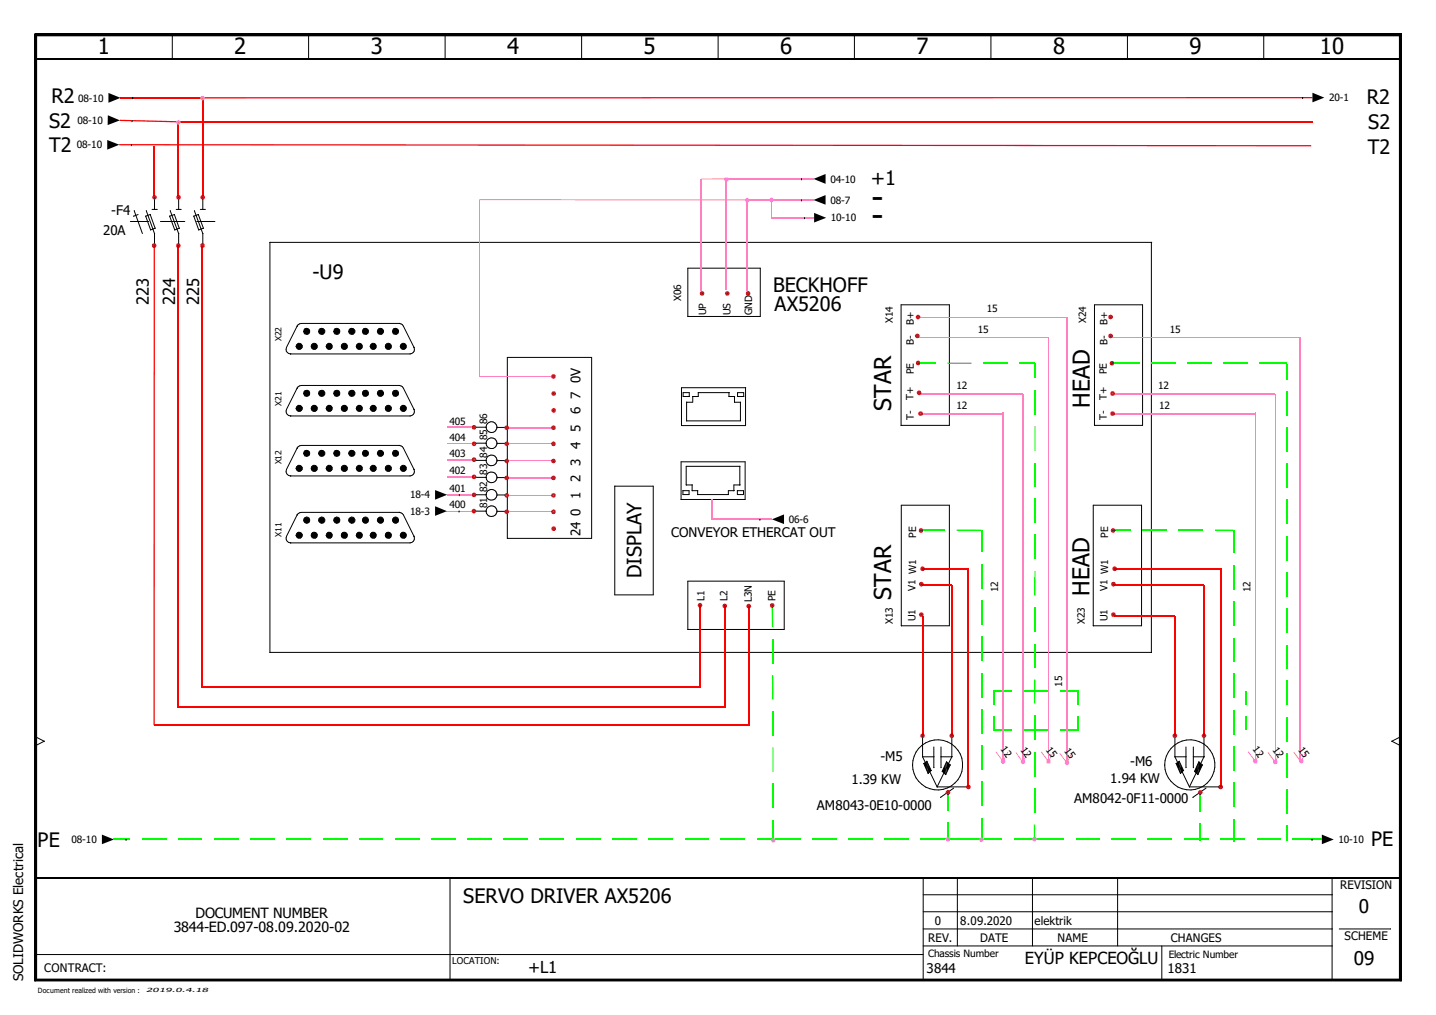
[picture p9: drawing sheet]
<svg xmlns="http://www.w3.org/2000/svg" width="297mm" height="210mm" viewBox="0 0 297 210" stroke-linecap="round" stroke-linejoin="round" font-family="sans-serif">
<defs><g id="words">
<g font-size="6.9">
<text x="180.3" y="43.3">-</text>
<text x="180.3" y="46.9">-</text>
</g>
<g font-size="4.8">
<text x="184.4" y="85" transform="rotate(-90 184.4 85)">STAR</text>
<text x="225.5" y="84.3" transform="rotate(-90 225.5 84.3)">HEAD</text>
<text x="184.4" y="124.1" transform="rotate(-90 184.4 124.1)">STAR</text>
<text x="225.3" y="123.2" transform="rotate(-90 225.3 123.2)">HEAD</text>
</g>
<g font-size="4.6">
<text x="20.2" y="11.3">1</text>
<text x="48.5" y="11.3">2</text>
<text x="76.7" y="11.3">3</text>
<text x="104.9" y="11.3">4</text>
<text x="133.1" y="11.3">5</text>
<text x="161.4" y="11.3">6</text>
<text x="189.6" y="11.3">7</text>
<text x="217.8" y="11.3">8</text>
<text x="246" y="11.3">9</text>
<text x="273" y="11.3">10</text>
</g>
<g font-size="4.1">
<text x="10.7" y="21.3">R2</text>
<text x="282.7" y="21.5">R2</text>
<text x="10.2" y="26.4">S2</text>
<text x="283" y="26.6">S2</text>
<text x="10.2" y="31.5">T2</text>
<text x="283" y="31.7">T2</text>
<text x="180.1" y="38.3">+1</text>
<text x="64.6" y="57.6">-U9</text>
<text x="159.9" y="60.3">BECKHOFF</text>
<text x="160.2" y="64.3">AX5206</text>
<text x="132.7" y="119.6" transform="rotate(-90 132.7 119.6)">DISPLAY</text>
<text x="7.8" y="175.1">PE</text>
<text x="283.6" y="175">PE</text>
<text x="95.8" y="186.7">SERVO DRIVER AX5206</text>
</g>
<g font-size="3.9">
<text x="281.1" y="188.8">0</text>
<text x="280" y="199.5">09</text>
</g>
<g font-size="3.4">
<text x="30.8" y="63.1" transform="rotate(-90 30.8 63.1)">223</text>
<text x="36.2" y="63.1" transform="rotate(-90 36.2 63.1)">224</text>
<text x="41.2" y="63.1" transform="rotate(-90 41.2 63.1)">225</text>
<text x="109.3" y="201.1">+L1</text>
<text x="212" y="199.4">EYÜP KEPCEOĞLU</text>
</g>
<g font-size="2.9">
<text x="40.5" y="189.8">DOCUMENT NUMBER</text>
<text x="35.9" y="192.7">3844-ED.097-08.09.2020-02</text>
</g>
<g font-size="2.7">
<text x="23" y="44.5">-F4</text>
<text x="21.3" y="48.6">20A</text>
<text x="120.1" y="89.3" transform="rotate(-90 120.1 89.3)">5</text>
<text x="120.1" y="85.7" transform="rotate(-90 120.1 85.7)">6 7 0V</text>
<text x="120.1" y="92.8" transform="rotate(-90 120.1 92.8)">4</text>
<text x="120.1" y="99.8" transform="rotate(-90 120.1 99.8)">2 3</text>
<text x="120.1" y="106.8" transform="rotate(-90 120.1 106.8)">0</text>
<text x="120.1" y="103.2" transform="rotate(-90 120.1 103.2)">1</text>
<text x="120.1" y="110.9" transform="rotate(-90 120.1 110.9)">24</text>
<text x="138.8" y="111.1">CONVEYOR ETHERCAT OUT</text>
<text x="182.1" y="157.3">-M5</text>
<text x="229.7" y="162">1.94 KW</text>
<text x="233.8" y="158.4">-M6</text>
<text x="168.9" y="167.6">AM8043-0E10-0000</text>
<text x="176.1" y="162.1">1.39 KW</text>
<text x="222.2" y="166.1">AM8042-0F11-0000</text>
<text x="4.8" y="202.9" transform="rotate(-90 4.8 202.9)">SOLIDWORKS Electrical</text>
<text x="191.7" y="201.1">3844</text>
<text x="241.5" y="201.3">1831</text>
</g>
<g font-size="2.4">
<text x="277.2" y="183.9">REVISION</text>
<text x="193.4" y="191.3">0</text>
<text x="198.6" y="191.3">8.09.2020</text>
<text x="214" y="191.3">elektrik</text>
<text x="192" y="194.7">REV.</text>
<text x="202.7" y="194.7">DATE</text>
<text x="218.8" y="194.7">NAME</text>
<text x="242.2" y="194.7">CHANGES</text>
<text x="278.1" y="194.4">SCHEME</text>
<text x="9.1" y="200.9">CONTRACT:</text>
</g>
<g font-size="2.1">
<text x="16.2" y="21">08-10</text>
<text x="275" y="20.9">20-1</text>
<text x="16" y="25.6">08-10</text>
<text x="15.9" y="30.7">08-10</text>
<text x="171.8" y="37.8">04-10</text>
<text x="171.8" y="42.1">08-7</text>
<text x="171.9" y="45.8">10-10</text>
<text x="140.9" y="62.3" transform="rotate(-90 140.9 62.3)">X06</text>
<text x="146.1" y="65.2" transform="rotate(-90 146.1 65.2)">UP</text>
<text x="151.1" y="65.2" transform="rotate(-90 151.1 65.2)">US</text>
<text x="155.6" y="65.2" transform="rotate(-90 155.6 65.2)">GND</text>
<text x="204.1" y="64.6">15</text>
<text x="184.7" y="66.8" transform="rotate(-90 184.7 66.8)">X14</text>
<text x="189.1" y="71.2" transform="rotate(-90 189.1 71.2)">B-</text>
<text x="189.1" y="67.1" transform="rotate(-90 189.1 67.1)">B+</text>
<text x="202.3" y="68.8">15</text>
<text x="224.7" y="66.8" transform="rotate(-90 224.7 66.8)">X24</text>
<text x="229.1" y="71.2" transform="rotate(-90 229.1 71.2)">B-</text>
<text x="229.1" y="67.1" transform="rotate(-90 229.1 67.1)">B+</text>
<text x="242" y="68.8">15</text>
<text x="189" y="77.4" transform="rotate(-90 189 77.4)">PE</text>
<text x="229" y="77.4" transform="rotate(-90 229 77.4)">PE</text>
<text x="188.9" y="82.7" transform="rotate(-90 188.9 82.7)">T+</text>
<text x="197.9" y="80.4">12</text>
<text x="228.9" y="82.7" transform="rotate(-90 228.9 82.7)">T+</text>
<text x="239.6" y="80.4">12</text>
<text x="93" y="87.8">405</text>
<text x="100.8" y="87.8" transform="rotate(-90 100.8 87.8)">86</text>
<text x="189" y="86.9" transform="rotate(-90 189 86.9)">T-</text>
<text x="197.9" y="84.5">12</text>
<text x="229" y="86.9" transform="rotate(-90 229 86.9)">T-</text>
<text x="239.8" y="84.5">12</text>
<text x="93" y="94.5">403</text>
<text x="93" y="91.3">404</text>
<text x="100.8" y="94.6" transform="rotate(-90 100.8 94.6)">84</text>
<text x="100.8" y="91.1" transform="rotate(-90 100.8 91.1)">85</text>
<text x="93" y="101.8">401</text>
<text x="93" y="98.1">402</text>
<text x="100.8" y="101.7" transform="rotate(-90 100.8 101.7)">82</text>
<text x="100.8" y="98.1" transform="rotate(-90 100.8 98.1)">83</text>
<text x="84.9" y="106.5">18-3</text>
<text x="84.9" y="103.1">18-4</text>
<text x="93" y="105">400</text>
<text x="100.8" y="105.1" transform="rotate(-90 100.8 105.1)">81</text>
<text x="163.1" y="108.1">06-6</text>
<text x="189.5" y="111.2" transform="rotate(-90 189.5 111.2)">PE</text>
<text x="229.2" y="111.2" transform="rotate(-90 229.2 111.2)">PE</text>
<text x="145.7" y="124.3" transform="rotate(-90 145.7 124.3)">L1</text>
<text x="150.5" y="124.3" transform="rotate(-90 150.5 124.3)">L2</text>
<text x="155.5" y="124.5" transform="rotate(-90 155.5 124.5)">L3N</text>
<text x="160.4" y="124.4" transform="rotate(-90 160.4 124.4)">PE</text>
<text x="189.4" y="122.3" transform="rotate(-90 189.4 122.3)">V1 W1</text>
<text x="206.5" y="122.5" transform="rotate(-90 206.5 122.5)">12</text>
<text x="229.1" y="122.3" transform="rotate(-90 229.1 122.3)">V1 W1</text>
<text x="258.7" y="122.5" transform="rotate(-90 258.7 122.5)">12</text>
<text x="184.7" y="129.1" transform="rotate(-90 184.7 129.1)">X13</text>
<text x="189.4" y="128.4" transform="rotate(-90 189.4 128.4)">U1</text>
<text x="224.4" y="129.1" transform="rotate(-90 224.4 129.1)">X23</text>
<text x="229.1" y="128.4" transform="rotate(-90 229.1 128.4)">U1</text>
<text x="219.7" y="142" transform="rotate(-90 219.7 142)">15</text>
<text x="206.9" y="155" transform="rotate(53 206.9 155)">12</text>
<text x="211" y="155.1" transform="rotate(55 211 155.1)">12</text>
<text x="216.3" y="155" transform="rotate(53 216.3 155)">15</text>
<text x="220.1" y="155.2" transform="rotate(53 220.1 155.2)">15</text>
<text x="259" y="155" transform="rotate(53 259 155)">12</text>
<text x="263.2" y="155.1" transform="rotate(55 263.2 155.1)">12</text>
<text x="268.4" y="155" transform="rotate(53 268.4 155)">15</text>
<text x="14.8" y="174.3">08-10</text>
<text x="276.9" y="174.4">10-10</text>
<text x="192" y="198">Chassis Number</text>
<text x="241.8" y="198.1">Electric Number</text>
</g>
<text font-size="1.9" x="93.5" y="199.3">LOCATION:</text>
<g font-size="1.8">
<text x="58.2" y="70.6" transform="rotate(-90 58.2 70.6)">X22</text>
<text x="58.2" y="83.9" transform="rotate(-90 58.2 83.9)">X21</text>
<text x="58.2" y="96.1" transform="rotate(-90 58.2 96.1)">X12</text>
<text x="58.2" y="111" transform="rotate(-90 58.2 111)">X11</text>
</g>
<text font-size="1.5" x="7.8" y="205.3">Document realized with version :</text>
<text font-size="1.2" x="30.3" y="205.2">2019.0.4.18</text>
</g></defs>
<path d="M0 0h297v209.9h-297z" fill="none" stroke="#fff" stroke-width=".21"/>
<g fill="none" stroke="#000" stroke-width=".21">
<path d="M7.2 7l.4 .4zM7.2 7h282.6zM7.2 7v195.9zM7.2 7h282.6v195.9h-282.6zM7.6 7.4h281.9zM7.6 7.4v195.1zM7.6 7.4h281.9v195.1h-281.9zM35.7 7.2l-.1 4.9M63.9 7.2l-.1 4.9M92.1 7.2v4.9M120.4 7.2l-.1 4.9M148.6 7.2l-.1 4.9"/>
<path d="M176.8 7.2l-.1 4.9M205 7.2v4.9M233.3 7.2l-.1 4.9M261.4 7.2v4.9M289.5 7.4v195.1zM289.8 7l-.3 .4zM289.8 7v195.9zM142.3 55.5h15v9.9h-15zM238.2 50.1v84.8h-182.4v-84.8h182.4M61.3 71.6h.1M61.4 71.6h.5M61.5 67.4h.1"/>
<path d="M61.5 67.4l-2.2 4.4a.93 .93 0 0 0 .8 1.4h24.8M61.8 72l-.3-.4 .3-.4 .4 .2 .1 .2-.3 .4M61.8 72h.2M61.8 72a.38 .38 0 0 1-.3-.4 .38 .38 0 0 1 .3-.3h.2a.38 .38 0 0 1 .2 .3 .38 .38 0 0 1-.2 .4M61.8 71.6h.2l-.1 .1zM62.8 68.5h.1M62.9 68.5h.5M63.2 68.3h.4l.1 .3-.3 .2-.2-.1zM63.3 68.4h.2v.2h-.2zM63.3 68.4h.3v.3h-.3zM63.4 68.5h.1v.1zM64.4 71.6h.1"/>
<path d="M64.5 71.6h.5M64.9 71.5h.2v.3h-.2zM64.9 71.5h.2v.2h-.2zM64.9 72l-.3-.4 .3-.3h.2l.3 .3-.3 .4M64.9 71.6l.2 .1zM65.9 68.5h.1M66.1 68.5h.4M66.4 68.4h.3v.3h-.3zM66.5 68.4h.2v.2h-.2zM66.5 68.5h.1l-.1 .1zM67.5 71.6h.1M67.6 71.6h.5"/>
<path d="M67.8 71.6l.2-.3h.2a.38 .38 0 0 1 .2 .3 .38 .38 0 0 1-.2 .4M67.8 71.6l.2 .4M68 72h.2M68 72l-.3-.4 .3-.4 .4 .2 .1 .2-.3 .4M68.1 71.6h.1l-.1 .1zM69 68.5h.1M69.2 68.5h.4M69.5 68.3h.3l.1 .3-.3 .2-.1-.1zM69.6 68.7l-.1-.2 .2-.2 .1 .2-.1 .2-.1-.3h.2l-.1 .3M69.6 68.5h.1v.1zM70.6 71.6h.1M70.7 71.6h.5"/>
<path d="M71.1 71.5h.3v.3h-.3zM71.1 71.5h.2v.2h-.2zM71.1 72l-.2-.4 .2-.3h.2l.3 .3-.3 .4M71.2 71.6l.1 .1zM72.1 68.5h.1M72.3 68.5h.5M72.6 68.4h.3v.3h-.3zM72.7 68.4h.2v.2h-.2zM72.8 68.5h.1l-.2 .1zM73.7 71.6h.1M73.9 71.6h.4M74.2 72l-.3-.4 .3-.4 .5 .2 .1 .2-.3 .4"/>
<path d="M74.2 72a.38 .38 0 0 1-.2-.4 .38 .38 0 0 1 .2-.3h.3a.38 .38 0 0 1 .2 .3 .38 .38 0 0 1-.2 .4M74.2 72h.3M74.3 71.6v.1zM75 68.5h.1M75.1 68.5h.5M75.2 68.5l.3-.3h.2l.2 .3v.2l-.4 .2-.3-.4 .3-.4h.2l.3 .4-.3 .4-.4-.2M75.4 68.3h.3l.2 .3-.3 .2-.2-.1zM75.4 68.4h.3v.3h-.3zM75.5 68.4h.2v.2h-.2zM75.5 68.5h.1v.1zM76.6 71.6h.1M76.7 71.6h.5"/>
<path d="M76.9 71.6l.2-.3h.2a.38 .38 0 0 1 .3 .3 .38 .38 0 0 1-.3 .4M76.9 71.6l.2 .4M77.1 72h.2M77.1 72l-.3-.4 .3-.4 .5 .2v.2l-.3 .4M77.2 71.6v.1zM78.1 68.5h.1M78.2 68.5h.5M78.6 68.4h.3v.3h-.3zM78.6 68.4h.2v.2h-.2zM78.7 68.5h.1l-.1 .1zM79.7 71.6h.1M79.8 71.6h.5"/>
<path d="M80.2 71.5h.3v.3h-.3zM80.2 71.5h.2v.2h-.2zM80.2 72l-.2-.4 .2-.3h.2l.3 .3-.3 .4M80.3 71.6l.1 .1zM81.2 68.5h.1M81.3 68.5h.5M81.6 68.3h.4l.1 .3-.3 .2-.2-.1zM81.7 68.4h.3v.3h-.3zM81.7 68.4h.2v.2h-.2zM81.7 68.5h.1l.1 .1zM82.6 79.7l.6 .3 .2 .3 2.2 4.4M82.6 66.9l.6 .2 .2 .3 2.2 4.4"/>
<path d="M82.6 79.7h-20.3l-.6 .3-.2 .3M82.6 66.9h-20.3l-.6 .2-.2 .3M82.8 71.6h.1M83 71.6h.4M83.3 72l-.3-.4 .3-.4 .5 .2 .1 .2-.3 .4M83.3 72a.38 .38 0 0 1-.2-.4 .38 .38 0 0 1 .2-.3h.3a.38 .38 0 0 1 .2 .3 .38 .38 0 0 1-.2 .4M83.3 72h.3M83.4 71.6v.1zM85.6 71.8a.93 .93 0 0 1-.8 1.4M85.6 71.8h.1M104.9 73.9h17.5v37.4h-17.5zM114.6 77.9h.1"/>
<path d="M145.2 60.7h.1M150.4 60.7h.1M154.7 60.7h.1M186.4 63h10v25h-10zM189.7 65.5h.1M189.7 69.5h.1M189.9 75.1h.1M226.4 63h9.9v25h-9.9zM229.7 69.5h.1M229.7 65.5h.1M229.9 75.1h.1M61.3 96.9h.1"/>
<path d="M61.3 84.5h.1M61.4 96.9h.5M61.4 84.5h.5M61.5 92.7h.1M61.5 92.7l-2.2 4.4a.94 .94 0 0 0 .8 1.3h24.8M61.5 80.3h.1M61.5 80.3l-2.2 4.4a.94 .94 0 0 0 .8 1.3h24.8M61.8 96.5a.38 .38 0 0 0-.3 .4 .38 .38 0 0 0 .3 .3M61.8 97.2h.2M61.8 96.5h.2M61.8 96.5l-.3 .4 .3 .3M61.8 84.3l.1-.1 .2 .3-.3 .1z"/>
<path d="M61.8 96.8l.2 .1zM61.9 84.4v.1zM62 96.5a.38 .38 0 0 1 .2 .4 .38 .38 0 0 1-.2 .3M62 96.5l.3 .4-.3 .3M62.8 93.7h.1M62.8 81.3h.1M62.9 81.3h.5M63.1 81.1l.5-.2 .3 .4-.3 .4-.5-.1M63.1 81.1v.5M63.2 81.1l.3-.1 .3 .3-.3 .4-.3-.2M63.2 81.1v.4M63.2 81.2l.4-.1 .1 .3-.3 .2-.2-.1z"/>
<path d="M63.2 93.6l.4-.1 .1 .4-.3 .1-.2-.1zM63.3 81.2h.2l.1 .1-.1 .2zM63.3 93.6h.2l.1 .3h-.3zM63.3 81.2v.3h.3v-.2M63.4 81.3l.1 .1zM63.4 93.7l.1 .1v-.1h-.6M63.5 81.2l.1 .1M63.6 93.7l-.1 .2M63.6 93.7l-.3-.1v.3M64.4 96.9h.1M64.4 84.5h.1M64.5 96.9h.5"/>
<path d="M64.5 84.5h.5M64.8 84.3l.3-.1 .2 .2-.2 .3-.3-.1zM64.8 96.7l.3-.1 .2 .2-.2 .3-.3-.1zM64.9 96.7h.2v.3h-.2zM64.9 84.3h.2v.3h-.2zM64.9 96.5l-.3 .4 .3 .3M64.9 84.4h.2v.1h-.2zM64.9 96.8h.2v.1h-.2zM64.9 84.5l.2-.1zM65 96.8l.1 .1h-.2zM65.1 96.5l.3 .4-.3 .3M65.9 93.7h.1"/>
<path d="M65.9 81.3h.1M66.1 93.7a.48 .48 0 0 1 .4-.4 .48 .48 0 0 1 .5 .3l-.1 .5-.5 .1M66.1 93.7l.3 .5M66.1 81.3h.4M66.4 93.6h.3v.3h-.3zM66.4 81.2h.3v.3h-.3zM66.5 81.2h.2v.2h-.2zM66.5 93.6h.2v.3h-.2zM66.5 81.3h.1l-.1 .1zM66.5 93.7v.1l.1-.1M66.6 93.7h-.5M66.6 93.7h.1"/>
<path d="M66.8 81.1l-.3-.1-.3 .3 .3 .4 .3-.2M66.8 81.1v.4M66.9 94l-.5 .1M66.9 94v-.5l-.5-.2-.3 .4 .3 .4M66.9 81.1v.5M66.9 81.1l-.5-.2-.3 .4 .3 .4 .5-.1M67.5 96.9h.1M67.5 84.5h.1M67.6 96.9h.5M67.6 84.5h.5M67.8 96.9l.2 .3M68 97.2h.2"/>
<path d="M68 96.5h.2M68 96.5l-.2 .4M68 96.7v.3M68 96.7l.1-.1 .2 .3-.2 .2-.1-.1M68 96.5l-.3 .4 .3 .3M68 84.3l.1-.1 .2 .3-.3 .1zM68 96.8v.1M68.1 96.8l.1 .1zM68.1 84.4l.1 .1zM68.1 96.7l.1 .2h-.2M68.1 96.7l-.1 .1M68.2 96.5a.38 .38 0 0 1 .2 .4 .38 .38 0 0 1-.2 .3"/>
<path d="M68.2 96.5l.3 .4-.3 .3M69 93.7h.1M69 81.3h.1M69.2 81.3h.4M69.5 81.2l.3-.1 .1 .3-.3 .2-.1-.1zM69.5 93.6l.3-.1 .1 .4-.3 .1-.1-.1zM69.6 81.2h.2v.2h-.2zM69.6 93.9l-.1-.2 .2-.1 .1 .1-.1 .2-.1-.3h.2l-.1 .3M69.6 81.2h.2v.3h-.2zM69.6 81.3l.1 .1zM69.6 93.7l.1 .1v-.1h-.5M70.6 96.9h.1"/>
<path d="M70.6 84.5h.1M70.7 84.5l.3-.5 .5 .1 .2 .5-.2 .2-.5 .1M70.7 96.9h.5M70.7 84.5h.5M70.7 84.5l.3 .4M71 84.5l.2-.3 .2 .1-.2 .3M71 84.5l.2 .1M71.1 96.7h.3v.3h-.3zM71.1 84.5l.1 .1M71.1 84.5l.2-.1-.1 .2M71.1 96.5l-.2 .4 .2 .3M71.2 84.4l.1 .1z"/>
<path d="M71.2 96.8l.1 .1zM71.2 96.7l.1 .2h-.2M71.2 96.7l-.1 .2M71.2 84.4h.1M71.3 96.5l.3 .4-.3 .3M72.1 93.7h.1M72.1 81.3h.1M72.3 81.3h.5M72.6 81.2h.3v.3h-.3zM72.6 93.6h.3v.3h-.3zM72.7 81.2h.2v.2h-.2zM72.7 93.6h.2v.3h-.2z"/>
<path d="M72.7 81.3h.2l-.1 .1zM72.7 93.7l.1 .1v-.1h-.5M73.1 81.1l-.5-.2-.3 .4 .1 .3 .5 .1 .3-.4M73.7 96.9h.1M73.7 84.5h.1M73.9 96.9h.4M73.9 84.5h.4M74.2 97.2h.3M74.2 96.5h.3M74.2 96.5l-.3 .4 .3 .3M74.2 96.5a.38 .38 0 0 0-.2 .4 .38 .38 0 0 0 .2 .3M74.2 84.3l.1-.1 .2 .3-.3 .1z"/>
<path d="M74.3 96.8l.1 .1zM74.3 84.4l.1 .1zM74.3 84.4h.1M74.5 96.5l.3 .4-.3 .3M74.5 96.5a.38 .38 0 0 1 .2 .4 .38 .38 0 0 1-.2 .3M75 93.7h.1M75 81.3h.1M75.1 81.3h.5M75.3 81.1l.4-.2 .3 .4-.3 .4h-.2l-.3-.4 .3-.3 .4 .1v.2l-.2 .4h-.2l-.3-.4M75.4 81.2l.3-.1 .2 .3-.3 .2-.2-.1zM75.4 93.6l.3-.1 .2 .4-.3 .1-.2-.1zM75.4 81.2h.3v.3h-.3z"/>
<path d="M75.4 93.6h.3v.3h-.3zM75.5 93.6h.2v.3h-.2zM75.5 81.2h.2v.2h-.2zM75.5 81.3l.1 .1zM75.6 93.7v.1v-.1h-.5M76.6 96.9h.1M76.6 84.5h.1M76.7 96.9h.5M76.7 84.5h.5M76.9 96.9l.2 .3M77.1 96.5l-.3 .4 .3 .3M77.1 97.2h.2"/>
<path d="M77.1 96.5h.2M77.1 96.7v.3M77.1 96.7l.1-.1 .2 .3-.2 .2-.1-.1M77.1 96.5l-.2 .4M77.1 84.3l.1-.1 .2 .3-.3 .1zM77.1 96.8v.1M77.2 96.8l.1 .1zM77.2 84.4v.1zM77.2 96.7l.1 .2h-.2M77.2 96.7l-.1 .1M77.3 96.5l.3 .4-.3 .3M77.3 96.5a.38 .38 0 0 1 .3 .4 .38 .38 0 0 1-.3 .3"/>
<path d="M78.1 93.7h.1M78.1 81.3h.1M78.2 81.3h.5M78.6 81.2h.3v.3h-.3zM78.6 93.6h.3v.3h-.3zM78.6 93.6h.2v.3h-.2zM78.6 81.2h.2v.2h-.2zM78.7 93.7v.1l.1-.1M78.7 81.3h.1l-.1 .1zM78.7 93.7h-.5M78.7 93.7h.1M79.7 96.9h.1"/>
<path d="M79.7 84.5h.1M79.8 84.5l.3-.5 .5 .1 .2 .5-.2 .2-.5 .1M79.8 96.9h.5M79.8 84.5h.5M79.8 84.5l.3 .4M80.1 84.5l.2-.3 .2 .1-.2 .3M80.1 84.5l.2 .1M80.2 96.7h.3v.3h-.3zM80.2 84.5l.2-.1-.1 .2M80.2 84.5l.1 .1M80.2 96.5l-.2 .4 .2 .3M80.3 84.4l.1 .1z"/>
<path d="M80.3 96.8l.1 .1zM80.3 96.7l.1 .2h-.2M80.3 96.7l-.1 .2M80.3 84.4h.1M80.4 96.5l.3 .4-.3 .3M81.2 93.7h.1M81.2 81.3h.1M81.3 81.3h.5M81.6 81.2l.4-.1 .1 .3-.3 .2-.2-.1zM81.6 93.6l.4-.1 .1 .4-.3 .1-.2-.1zM81.7 93.6h.3v.3h-.3zM81.7 81.2h.3v.3h-.3z"/>
<path d="M81.7 81.2h.2v.2h-.2zM81.7 93.6h.2v.3h-.2zM81.7 81.3l.2 .1zM81.8 93.7v.1l.1-.1h-.6M82.6 92.1l.6 .3 .2 .3 2.2 4.4M82.6 92.1h-20.3l-.6 .3-.2 .3M82.8 96.9h.1M82.8 84.5h.1M83 96.9h.4M83 84.5h.4M83.3 96.5a.38 .38 0 0 0-.2 .4 .38 .38 0 0 0 .2 .3M83.3 97.2h.3"/>
<path d="M83.3 96.5h.3M83.3 96.5l-.3 .4 .3 .3M83.3 84.3l.1-.1 .2 .3-.3 .1zM83.4 84.4l.1 .1zM83.4 96.8l.1 .1zM83.4 84.4h.1M83.6 96.5a.38 .38 0 0 1 .2 .4 .38 .38 0 0 1-.2 .3M83.6 96.5l.3 .4-.3 .3M85.6 97.1a.94 .94 0 0 1-.8 1.3M85.6 97.1h.1M85.6 84.7a.94 .94 0 0 1-.8 1.3M85.6 84.7h.1"/>
<path d="M114.6 98.8h.1M114.6 95.4h.1M114.6 91.9h.1M114.6 88.4h.1M114.6 84.9h.1M114.6 81.4h.1M140.9 95.5h13.2v7.8h-13.2zM142.6 82v-.8h-1.3v.8h1.3M143.3 83.2h-1.3v3.8h11.2v-3.8M150.8 81.2v.8h1.2M150.8 81.2h-6.4v.8h-1.1v1.2M151.9 82v1.2h1.3"/>
<path d="M153 96.4v3.9M153.1 96.4h-11.2v3.9h1.3v1.2h1.1v.8h6.4M153.8 82v-.8h-1.2v.8h1.3M154.2 80.2v7.8h-13.2v-7.8h13.3M190.1 81.2h.1M190.3 85.3h.1M230.1 81.2h.1M230.3 85.3h.1M61.3 110.7h.1M61.4 110.7h.5M61.5 106.5h.1M61.5 106.5l-2.2 4.4a.94 .94 0 0 0 .8 1.4h24.8"/>
<path d="M61.7 110.5l.3-.1 .1 .4-.3 .2-.1-.1zM61.8 110.5h.2v.3h-.2zM61.8 110.7h.2zM61.9 110.5l-.1 .2 .2 .1M61.9 110.5l.1 .3M62.8 107.6h.1M62.9 107.6h.5M63.3 107.4v.3M63.3 107.4l.3 .2M63.3 107.5v.2M63.3 107.5l.3 .1M63.4 107.5l.1 .2z"/>
<path d="M63.6 107.6l-.3 .1M63.6 107.6l-.1 .2-.2-.1M64.4 110.7h.1M64.5 110.7h.5M64.8 110.5l.3-.1 .2 .4-.4 .2-.2-.3zM64.9 110.5h.2v.3h-.2zM64.9 110.6h.2v.2h-.2zM64.9 110.7l.1-.1 .1 .1zM65.9 107.6h.1M66.1 107.6h.4M66.4 107.4h.3v.3h-.3zM66.5 107.5h.2v.2h-.2z"/>
<path d="M66.5 107.5l.1 .1-.1 .1zM67.5 110.7h.1M67.6 110.7h.5M67.9 110.5l.3-.1 .2 .4-.3 .2-.2-.1zM68 110.5h.2v.3h-.2zM68 110.6h.2v.2h-.2zM68.1 110.7h.1zM69 107.6h.1M69.2 107.6h.4M69.6 107.5l.2 .1M69.6 107.4l.2 .2-.2 .1M69.6 107.4v.3"/>
<path d="M69.6 107.7h.2M69.6 107.5v.2M69.6 107.5l.1 .2zM70.6 110.7h.1M70.7 110.7h.5M71.2 110.7h.1zM71.2 110.5h.2v.3h-.3l-.1-.1M71.2 110.5l-.2 .2M71.2 110.5l.1 .3-.2-.1M71.2 110.5l-.1 .2M72.1 107.6h.1M72.3 107.6h.5"/>
<path d="M72.6 107.4h.3v.4l-.3-.1zM72.6 107.7h.3M72.7 107.5l.2 .1-.1 .1zM72.9 107.5v.2M72.9 107.5l-.3 .1M72.9 107.4h-.3v.2l.3 .1M72.9 107.4v.3M73.7 110.7h.1M73.9 110.7h.4M74.1 110.5l.4-.1 .1 .4-.3 .2-.2-.1zM74.2 110.5h.3v.3h-.3zM74.2 110.6h.2v.2h-.2z"/>
<path d="M74.3 110.7h.1zM75 107.6h.1M75.1 107.6h.5M75.6 107.5v.2zM75.7 107.5l-.3 .1 .3 .1M75.7 107.5v.2M75.7 107.4h-.3v.2l.2 .2 .1-.1M75.7 107.4v.3M76.6 110.7h.1M76.7 110.7h.5M77 110.5l.3-.1 .2 .4-.3 .2-.2-.1zM77.1 110.5h.2v.3h-.2z"/>
<path d="M77.1 110.6h.2v.2h-.2zM77.2 110.7h.1zM78.1 107.6h.1M78.2 107.6h.5M78.6 107.4h.3v.3h-.3zM78.6 107.5h.2v.2h-.2zM78.7 107.5l.1 .1-.1 .1zM79.7 110.7h.1M79.8 110.7h.5M80.3 110.7h.1zM80.3 110.5l.1 .3-.2-.1M80.3 110.5l-.1 .2"/>
<path d="M80.3 110.5h.2v.3h-.3l-.1-.1M80.3 110.5l-.2 .2M81.2 107.6h.1M81.3 107.6h.5M81.7 107.4h.3v.3h-.3zM81.7 107.5h.2v.2h-.2zM81.8 107.5v.2zM82.6 106l.6 .2 .2 .3 2.2 4.4M82.6 106h-20.3l-.6 .2-.2 .3M82.8 110.7h.1M83 110.7h.4M83.2 110.5l.4-.1 .1 .4-.3 .2-.2-.1z"/>
<path d="M83.3 110.5h.3v.3h-.3zM83.4 110.6h.1v.2h-.1zM83.4 110.6l.1 .1zM85.6 110.9a.94 .94 0 0 1-.8 1.4M85.6 110.9h.1M114.6 109.3h.1M114.6 105.8h.1M114.6 102.4h.1M127.2 100.5h7.9v22.5h-7.9zM141.3 101.5h1.2v.8h-1.2zM152.5 101.5h1.3v.8h-1.3zM153.1 100.3h-1.3v1.2h-1.1v.8"/>
<path d="M186.4 104.5h10v24.9h-10zM190.5 109.7h.1M190.7 117.4h.1M226.1 104.5h10v24.9h-10zM230.2 109.7h.1M230.4 117.4h.1M142.3 120.2h19.9v10h-19.9zM144.8 125.2h.1M149.8 125.2h.1M154.7 125.2h.1M159.7 125.2h.1M190.6 120.8h.1"/>
<path d="M190.6 127.1h.1M230.3 127.1h.1M230.3 120.8h.1M7.4 152.4l1.7 .9M9.1 153.3l-1.7 .9M9.1 153.3h.1M287.9 153.3l1.8 .9M287.9 153.3h.1M289.6 152.4l-1.7 .9M7.4 197.4h183.6M93.1 181.5v21.2M191 195.6h84.6"/>
<path d="M191 192.1h84.6M191 188.6h84.6M191 185h84.6M191 181.5v21.2M198.1 181.5l-.1 14.1M213.6 181.5v14.1M231.2 181.5v14.1M240.3 195.6l.1 7.1M275.6 181.5l-.1 21.2M277 192.1h10.7M7.2 202.9h282.6zM7.6 202.5l-.4 .4z"/>
<path d="M7.6 202.5h281.9zM289.5 202.5l.3 .4z"/>
<circle cx="61.9" cy="71.6" r=".28"/>
<circle cx="61.9" cy="71.6" r=".63"/>
<circle cx="61.9" cy="71.6" r=".12"/>
<circle cx="61.9" cy="71.6" r=".2"/>
<circle cx="61.9" cy="71.6" r=".49"/>
<circle cx="63.4" cy="68.5" r=".49"/>
<circle cx="63.4" cy="68.5" r=".62"/>
<circle cx="63.5" cy="68.5" r=".42"/>
<circle cx="63.5" cy="68.5" r=".36"/>
<circle cx="65" cy="71.6" r=".49"/>
<circle cx="65" cy="71.7" r=".28"/>
<circle cx="65" cy="71.6" r=".42"/>
<circle cx="65" cy="71.6" r=".63"/>
<circle cx="66.5" cy="68.5" r=".63"/>
<circle cx="66.5" cy="68.5" r=".28"/>
<circle cx="66.5" cy="68.5" r=".42"/>
<circle cx="66.6" cy="68.5" r=".35"/>
<circle cx="66.6" cy="68.5" r=".49"/>
<circle cx="68.1" cy="71.6" r=".29"/>
<circle cx="68.1" cy="71.6" r=".63"/>
<circle cx="68.1" cy="71.6" r=".12"/>
<circle cx="68.1" cy="71.6" r=".19"/>
<circle cx="68.1" cy="71.6" r=".49"/>
<circle cx="69.7" cy="68.5" r=".49"/>
<circle cx="69.7" cy="68.5" r=".35"/>
<circle cx="69.7" cy="68.5" r=".62"/>
<circle cx="69.7" cy="68.5" r=".42"/>
<circle cx="71.2" cy="71.6" r=".29"/>
<circle cx="71.2" cy="71.6" r=".49"/>
<circle cx="71.2" cy="71.6" r=".42"/>
<circle cx="71.2" cy="71.6" r=".63"/>
<circle cx="72.8" cy="68.5" r=".63"/>
<circle cx="72.8" cy="68.5" r=".28"/>
<circle cx="72.8" cy="68.5" r=".42"/>
<circle cx="72.8" cy="68.5" r=".49"/>
<circle cx="72.8" cy="68.5" r=".35"/>
<circle cx="74.3" cy="71.6" r=".2"/>
<circle cx="74.3" cy="71.6" r=".28"/>
<circle cx="74.3" cy="71.6" r=".63"/>
<circle cx="74.3" cy="71.6" r=".12"/>
<circle cx="74.4" cy="71.6" r=".49"/>
<circle cx="75.6" cy="68.5" r=".49"/>
<circle cx="75.6" cy="68.5" r=".62"/>
<circle cx="77.2" cy="71.6" r=".29"/>
<circle cx="77.2" cy="71.6" r=".63"/>
<circle cx="77.2" cy="71.6" r=".12"/>
<circle cx="77.2" cy="71.6" r=".19"/>
<circle cx="77.2" cy="71.6" r=".49"/>
<circle cx="78.7" cy="68.5" r=".63"/>
<circle cx="78.7" cy="68.5" r=".28"/>
<circle cx="78.7" cy="68.5" r=".42"/>
<circle cx="78.7" cy="68.5" r=".49"/>
<circle cx="78.7" cy="68.5" r=".36"/>
<circle cx="80.3" cy="71.6" r=".41"/>
<circle cx="80.3" cy="71.6" r=".29"/>
<circle cx="80.3" cy="71.6" r=".49"/>
<circle cx="80.3" cy="71.6" r=".63"/>
<circle cx="81.8" cy="68.5" r=".35"/>
<circle cx="81.8" cy="68.5" r=".49"/>
<circle cx="81.8" cy="68.5" r=".62"/>
<circle cx="81.8" cy="68.5" r=".42"/>
<circle cx="83.4" cy="71.6" r=".2"/>
<circle cx="83.4" cy="71.6" r=".28"/>
<circle cx="83.4" cy="71.6" r=".63"/>
<circle cx="83.4" cy="71.6" r=".12"/>
<circle cx="83.5" cy="71.6" r=".49"/>
<circle cx="61.9" cy="84.5" r=".36"/>
<circle cx="61.9" cy="96.9" r=".2"/>
<circle cx="61.9" cy="84.4" r=".42"/>
<circle cx="61.9" cy="96.9" r=".63"/>
<circle cx="61.9" cy="84.5" r=".63"/>
<circle cx="61.9" cy="96.9" r=".12"/>
<circle cx="61.9" cy="84.4" r=".27"/>
<circle cx="61.9" cy="96.9" r=".27"/>
<circle cx="61.9" cy="84.5" r=".12"/>
<circle cx="61.9" cy="96.9" r=".49"/>
<circle cx="61.9" cy="84.4" r=".5"/>
<circle cx="63.4" cy="93.7" r=".49"/>
<circle cx="63.4" cy="81.3" r=".49"/>
<circle cx="63.4" cy="93.8" r=".62"/>
<circle cx="63.5" cy="81.3" r=".63"/>
<circle cx="63.5" cy="93.7" r=".42"/>
<circle cx="63.5" cy="93.8" r=".34"/>
<circle cx="65" cy="96.9" r=".41"/>
<circle cx="65" cy="96.9" r=".49"/>
<circle cx="65" cy="84.5" r=".35"/>
<circle cx="65" cy="84.4" r=".5"/>
<circle cx="65" cy="84.4" r=".42"/>
<circle cx="65" cy="96.9" r=".63"/>
<circle cx="65" cy="84.5" r=".63"/>
<circle cx="66.5" cy="93.7" r=".63"/>
<circle cx="66.5" cy="81.3" r=".28"/>
<circle cx="66.5" cy="93.7" r=".28"/>
<circle cx="66.5" cy="81.3" r=".64"/>
<circle cx="66.5" cy="93.8" r=".34"/>
<circle cx="66.6" cy="81.3" r=".49"/>
<circle cx="68.1" cy="96.9" r=".29"/>
<circle cx="68.1" cy="84.5" r=".29"/>
<circle cx="68.1" cy="84.4" r=".42"/>
<circle cx="68.1" cy="84.5" r=".63"/>
<circle cx="68.1" cy="96.9" r=".63"/>
<circle cx="68.1" cy="84.5" r=".12"/>
<circle cx="68.1" cy="84.5" r=".35"/>
<circle cx="68.1" cy="96.9" r=".49"/>
<circle cx="68.1" cy="84.4" r=".5"/>
<circle cx="69.7" cy="81.3" r=".49"/>
<circle cx="69.7" cy="93.7" r=".49"/>
<circle cx="69.7" cy="93.8" r=".62"/>
<circle cx="69.7" cy="81.3" r=".37"/>
<circle cx="69.7" cy="81.3" r=".63"/>
<circle cx="69.7" cy="93.7" r=".34"/>
<circle cx="69.7" cy="81.3" r=".42"/>
<circle cx="69.7" cy="93.7" r=".42"/>
<circle cx="71.2" cy="84.4" r=".42"/>
<circle cx="71.2" cy="96.9" r=".41"/>
<circle cx="71.2" cy="96.9" r=".49"/>
<circle cx="71.2" cy="84.4" r=".28"/>
<circle cx="71.2" cy="96.8" r=".28"/>
<circle cx="71.2" cy="84.5" r=".36"/>
<circle cx="71.2" cy="84.5" r=".63"/>
<circle cx="71.2" cy="96.9" r=".63"/>
<circle cx="72.8" cy="93.7" r=".63"/>
<circle cx="72.8" cy="81.3" r=".28"/>
<circle cx="72.8" cy="93.7" r=".28"/>
<circle cx="72.8" cy="81.3" r=".64"/>
<circle cx="72.8" cy="93.8" r=".42"/>
<circle cx="72.8" cy="81.3" r=".49"/>
<circle cx="72.8" cy="93.7" r=".49"/>
<circle cx="72.8" cy="93.8" r=".34"/>
<circle cx="72.8" cy="81.3" r=".37"/>
<circle cx="74.3" cy="84.5" r=".36"/>
<circle cx="74.3" cy="96.9" r=".2"/>
<circle cx="74.3" cy="96.9" r=".63"/>
<circle cx="74.3" cy="84.5" r=".63"/>
<circle cx="74.3" cy="96.9" r=".12"/>
<circle cx="74.3" cy="84.4" r=".27"/>
<circle cx="74.3" cy="96.9" r=".27"/>
<circle cx="74.3" cy="84.5" r=".12"/>
<circle cx="74.3" cy="84.4" r=".42"/>
<circle cx="74.4" cy="96.9" r=".49"/>
<circle cx="74.4" cy="84.4" r=".5"/>
<circle cx="75.6" cy="81.3" r=".49"/>
<circle cx="75.6" cy="93.7" r=".49"/>
<circle cx="75.6" cy="93.8" r=".62"/>
<circle cx="75.6" cy="81.3" r=".63"/>
<circle cx="75.6" cy="93.7" r=".34"/>
<circle cx="75.6" cy="93.7" r=".42"/>
<circle cx="77.2" cy="96.9" r=".29"/>
<circle cx="77.2" cy="84.5" r=".29"/>
<circle cx="77.2" cy="84.5" r=".63"/>
<circle cx="77.2" cy="96.9" r=".63"/>
<circle cx="77.2" cy="84.5" r=".12"/>
<circle cx="77.2" cy="84.4" r=".42"/>
<circle cx="77.2" cy="84.5" r=".35"/>
<circle cx="77.2" cy="96.9" r=".49"/>
<circle cx="77.2" cy="84.4" r=".5"/>
<circle cx="78.7" cy="93.7" r=".63"/>
<circle cx="78.7" cy="81.3" r=".28"/>
<circle cx="78.7" cy="93.7" r=".28"/>
<circle cx="78.7" cy="81.3" r=".64"/>
<circle cx="78.7" cy="93.7" r=".42"/>
<circle cx="78.7" cy="81.3" r=".42"/>
<circle cx="78.7" cy="93.7" r=".49"/>
<circle cx="78.7" cy="81.3" r=".49"/>
<circle cx="78.7" cy="81.3" r=".36"/>
<circle cx="78.7" cy="93.7" r=".34"/>
<circle cx="80.3" cy="96.8" r=".29"/>
<circle cx="80.3" cy="96.9" r=".49"/>
<circle cx="80.3" cy="96.9" r=".41"/>
<circle cx="80.3" cy="84.5" r=".41"/>
<circle cx="80.3" cy="84.4" r=".28"/>
<circle cx="80.3" cy="84.5" r=".36"/>
<circle cx="80.3" cy="84.5" r=".63"/>
<circle cx="80.3" cy="96.9" r=".63"/>
<circle cx="81.8" cy="93.7" r=".34"/>
<circle cx="81.8" cy="81.3" r=".35"/>
<circle cx="81.8" cy="81.3" r=".49"/>
<circle cx="81.8" cy="93.7" r=".49"/>
<circle cx="81.8" cy="93.8" r=".62"/>
<circle cx="81.8" cy="81.3" r=".42"/>
<circle cx="81.8" cy="81.3" r=".63"/>
<circle cx="81.8" cy="93.7" r=".42"/>
<circle cx="83.4" cy="96.8" r=".28"/>
<circle cx="83.4" cy="84.4" r=".42"/>
<circle cx="83.4" cy="84.5" r=".63"/>
<circle cx="83.4" cy="96.9" r=".63"/>
<circle cx="83.4" cy="84.5" r=".12"/>
<circle cx="83.4" cy="96.9" r=".12"/>
<circle cx="83.4" cy="84.4" r=".27"/>
<circle cx="83.4" cy="96.8" r=".19"/>
<circle cx="83.5" cy="84.5" r=".35"/>
<circle cx="83.5" cy="96.9" r=".49"/>
<circle cx="83.5" cy="84.4" r=".5"/>
<circle cx="61.9" cy="110.7" r=".42"/>
<circle cx="61.9" cy="110.7" r=".63"/>
<circle cx="61.9" cy="110.7" r=".35"/>
<circle cx="61.9" cy="110.7" r=".49"/>
<circle cx="63.4" cy="107.6" r=".49"/>
<circle cx="63.4" cy="107.6" r=".28"/>
<circle cx="63.4" cy="107.6" r=".36"/>
<circle cx="63.5" cy="107.6" r=".63"/>
<circle cx="63.5" cy="107.6" r=".42"/>
<circle cx="65" cy="110.7" r=".42"/>
<circle cx="65" cy="110.7" r=".49"/>
<circle cx="65" cy="110.7" r=".36"/>
<circle cx="65" cy="110.7" r=".63"/>
<circle cx="66.5" cy="107.6" r=".64"/>
<circle cx="66.5" cy="107.6" r=".43"/>
<circle cx="66.6" cy="107.6" r=".35"/>
<circle cx="66.6" cy="107.6" r=".49"/>
<circle cx="66.6" cy="107.6" r=".28"/>
<circle cx="68.1" cy="110.7" r=".63"/>
<circle cx="68.1" cy="110.7" r=".42"/>
<circle cx="68.1" cy="110.7" r=".35"/>
<circle cx="68.1" cy="110.7" r=".49"/>
<circle cx="69.7" cy="107.6" r=".49"/>
<circle cx="69.7" cy="107.6" r=".36"/>
<circle cx="69.7" cy="107.6" r=".63"/>
<circle cx="69.7" cy="107.6" r=".27"/>
<circle cx="69.7" cy="107.6" r=".42"/>
<circle cx="71.2" cy="110.7" r=".42"/>
<circle cx="71.2" cy="110.7" r=".29"/>
<circle cx="71.2" cy="110.7" r=".49"/>
<circle cx="71.2" cy="110.7" r=".36"/>
<circle cx="71.2" cy="110.7" r=".63"/>
<circle cx="72.8" cy="107.6" r=".64"/>
<circle cx="72.8" cy="107.6" r=".42"/>
<circle cx="72.8" cy="107.6" r=".49"/>
<circle cx="72.8" cy="107.6" r=".35"/>
<circle cx="74.3" cy="110.7" r=".36"/>
<circle cx="74.3" cy="110.7" r=".63"/>
<circle cx="74.3" cy="110.7" r=".42"/>
<circle cx="74.4" cy="110.7" r=".49"/>
<circle cx="75.6" cy="107.6" r=".49"/>
<circle cx="75.6" cy="107.6" r=".28"/>
<circle cx="75.6" cy="107.6" r=".36"/>
<circle cx="75.6" cy="107.6" r=".63"/>
<circle cx="75.6" cy="107.6" r=".42"/>
<circle cx="77.2" cy="110.7" r=".63"/>
<circle cx="77.2" cy="110.7" r=".42"/>
<circle cx="77.2" cy="110.7" r=".35"/>
<circle cx="77.2" cy="110.7" r=".49"/>
<circle cx="78.7" cy="107.6" r=".64"/>
<circle cx="78.7" cy="107.6" r=".42"/>
<circle cx="78.7" cy="107.6" r=".49"/>
<circle cx="78.7" cy="107.6" r=".28"/>
<circle cx="78.7" cy="107.6" r=".36"/>
<circle cx="80.3" cy="110.7" r=".42"/>
<circle cx="80.3" cy="110.7" r=".49"/>
<circle cx="80.3" cy="110.7" r=".28"/>
<circle cx="80.3" cy="110.7" r=".36"/>
<circle cx="80.3" cy="110.7" r=".63"/>
<circle cx="81.8" cy="107.6" r=".49"/>
<circle cx="81.8" cy="107.6" r=".28"/>
<circle cx="81.8" cy="107.6" r=".36"/>
<circle cx="81.8" cy="107.6" r=".63"/>
<circle cx="81.8" cy="107.6" r=".42"/>
<circle cx="83.4" cy="110.7" r=".36"/>
<circle cx="83.4" cy="110.7" r=".63"/>
<circle cx="83.4" cy="110.7" r=".42"/>
<circle cx="83.5" cy="110.7" r=".49"/>
</g>
<path d="M7.2 7.2h282.6M7.2 202.7h282.6" fill="none" stroke="#000" stroke-width=".38"/>
<path d="M7.2 7l.4 .4zM289.8 7l-.3 .4zM7.6 202.5l-.4 .4zM289.5 202.5l.3 .4z" fill="#000"/>
<path d="M7.4 7v195.9M7.4 12.1h282.2M289.6 7v195.9M7.4 181.5h282.2" fill="none" stroke="#000" stroke-width=".34"/>
<path d="M24.8 24.8l12.1 .3v.2l-12.1-.3z" fill="#f00"/>
<path d="M24.9 20.2h17M31.9 30.3v10.3M36.9 25.2h234.6M36.9 25.3v15.3M41.9 20.3v20.3M36.9 50.8v95.2M41.9 50.8v91.4" fill="none" stroke="#f00" stroke-width=".25"/>
<path d="M147.4 103.3v4.2" fill="none" stroke="#ff7fbf" stroke-width=".21"/>
<g fill="none" stroke="#000" stroke-width=".21">
<path d="M27 45.8h3.7M27.8 43.6l1.7 4.7M28.6 44.4l-.9 .3M30.1 44.7l1.1 2.8M30.1 44.7h.1M30.3 43.6l1.7 4.7M31.1 44.4l1 2.8M31.1 44.4h.1M31.1 44.4l-1 .3M31.2 47.5h.1M31.5 43.3h1M31.6 47.4h.1"/>
<path d="M32 40.8v2.5M32 48.3v2.5M32 48.3h.1M32.1 47.2l-.9 .3M32.1 47.2h.1M33.2 45.8h5M35.1 44.7h.1M35.1 44.7l1 2.8M35.3 43.6l1.7 4.7M36.1 44.4h.1M36.1 44.4l-1 .3M36.1 44.4l1 2.8"/>
<path d="M36.1 47.5h.1M36.4 43.3h1.1M36.6 47.4h.1M37 40.8v2.5M37 48.3v2.5M37 48.3h.1M37.1 47.2h.1M37.1 47.2l-1 .3M40.1 44.7h.1M40.1 44.7l1 2.8M40.2 43.6h.1M40.2 43.6l1.7 4.7"/>
<path d="M40.7 45.8h3.7M41 44.4h.1M41 44.4l-.9 .3M41 44.4l1.1 2.8M41.1 47.5h.1M41.4 43.3h1.1M41.6 47.4h.1M41.6 47.4l-.5 .1M41.9 48.3h.1M41.9 40.8v2.5M41.9 48.3v2.5M42.1 47.2h.1"/>
<path d="M42.1 47.2l-.5 .2"/>
</g>
<path d="M41.9 20.2h229.6" fill="none" stroke="#f00" stroke-width=".3"/>
<path d="M24.6 29.8l246.6 .2v.3l-246.6-.2z" fill="#f00"/>
<path d="M31.9 50.8v99.2" fill="none" stroke="#f00" stroke-width=".3"/>
<path d="M200.3 117.5v45.2M144.8 125.2v17h-102.9M149.9 125.3v21M154.9 125.3v24.7h-123M190.8 127.4v24.7" fill="none" stroke="#f00" stroke-width=".25"/>
<path d="M196.9 121v31.1M36.7 146.2h113.2" fill="none" stroke="#f00" stroke-width=".21"/>
<path d="M145.1 37v23.1M150.3 37.1v22.9M154.6 41.4v18.8M147.5 107.4h12.2" fill="none" stroke="#ff7fbf" stroke-width=".21"/>
<g fill="none" stroke="#000" stroke-width=".21">
<path d="M188.8 158.2h.1M190.8 152.1v4.4M190.8 156.5h2.4M190.8 156.5l3 6.2M191.1 157.9l.9 2M191.1 157.9h.1M191.7 157.4l-.6 .5M191.7 157.4h.1M191.7 157.4l.9 1.9M192 159.9h.1M192.6 159.3h.1M192.6 159.3l-.6 .6"/>
<path d="M193.2 154.5v4.2M194.6 156.5h2.3M194.6 154.5l.1 4.2M194.9 159.5l.7 .7M194.9 159.5h.1M195.7 157.6l-.1 2.6M195.8 157.6l.8 .6M195.8 157.6l-.9 1.9M195.8 157.6h.1M196.6 158.2h.1M196.6 158.2l-1 2M196.9 152.1v4.4l-3.1 6.2"/>
<path d="M193.8 162.7h6.7M197.3 163l-2.7 1.9"/>
<circle cx="194" cy="158.2" r="5.2"/>
</g>
<path d="M191.1 157.9l.6-.5v2zM192 158l.6 1.3-.6 .6zM195.8 157.6l.8 .6-.8 1.6zM195.6 157.9v2.3l-.7-.7z" fill="#000"/>
<path d="M191.9 157.4v2.5" fill="none" stroke="#000" stroke-width=".25"/>
<path d="M159.8 132.2v5M159.8 147.1v5M159.9 154.6v5M159.9 162.1v5M159.9 169.6v4.2M196.1 164.1v3.5M196.1 170.1v3.5" fill="none" stroke="#0f0" stroke-width=".25"/>
<path d="M159.8 125.4v4.3M159.8 139.6v5" fill="none" stroke="#0f0" stroke-width=".3"/>
<g fill="#ff7fbf">
<path d="M217.8 155.4l.2 .1-1.1 2.1h-.2z"/>
<path d="M215.3 155.6l.2-.2 1.5 2-.2 .2z"/>
<path d="M219.1 155.8l.2-.1 1.5 2-.2 .1z"/>
<path d="M221.6 155.7l.2 .1-1 2-.2-.1z"/>
<path d="M210.1 155.7l.1-.2 1.5 2.1-.2 .1z"/>
<path d="M212.5 155.5l.2 .1-1 2-.2-.1z"/>
<path d="M208.4 155.4l.2 .1-1 2-.2-.1z"/>
<path d="M205.9 155.5l.2-.1 1.5 2-.2 .1z"/>
</g>
<g fill="none" stroke="#0f0" stroke-width=".25">
<path d="M190.3 75.1h3.2M196 75.1h5M203.5 75.1h4.9M210.9 75.1h3.2v3.1M266.1 75.3v3.1M214.1 88.2v5M214.1 95.7v4.9M214.1 80.7v5M266.1 80.9v5M266.1 88.4v5M266.1 95.9v5M190.3 109.6h5.1"/>
<path d="M197.9 109.6h5.1M203 109.7v4.5M203 116.7v5M214 118.1v5M214.1 103.1v5M214.1 110.6v5M230 109.6h3.8M236.3 109.6h5M243.8 109.6h5M251.3 109.6h3.8M255.2 109.7v4.7M255.2 116.9v5"/>
<path d="M266.1 103.4v5M266.1 110.9v5M266.1 118.4v5M203 124.2v5M203 131.7v5M203 139.2v5M214 125.6v5M214 133.1v4.9M255.2 124.4v5M255.2 131.9v5M255.2 139.4v5M266.1 125.9v5"/>
<path d="M266.1 133.3v5M203 146.6v5M203 154.1v5M205.6 148.2v2.8h3.7M209.3 143h-3.7v2.7M211.8 151h5M211.8 143h5M214 148v5M214 155.5v5M214 140.5v5M219.3 151h3.8M219.3 143h3.8"/>
<path d="M255.2 146.9v4.9M255.2 154.3v5M257.7 143v2.7M257.7 148.2v2.8M266.1 140.8v5M266.1 148.3v5M266.1 155.8v5M203 161.6v5M203 169.1v4.6M214 163v5M214 170.5v3.1M248.3 164.1v3.7"/>
<path d="M248.3 170.3v3.7M255.2 161.8v5M255.2 169.3v4.7M266.1 163.3v5M266.1 170.8v3.1"/>
</g>
<path d="M223.1 143v2.7M223.1 148.2v2.8" fill="none" stroke="#0f0" stroke-width=".21"/>
<path d="M189.9 65.6h30.7M189.9 69.8h26.9M216.8 69.7v87.8M220.7 65.6v92M190.4 85.5h17.2M190.4 81.4h21.1M207.5 85.3v72.1M211.6 81.4v76.1M259.7 85.3v72.1M263.8 81.4v76.1" fill="none" stroke="#ff7fbf" stroke-width=".21"/>
<path d="M190.8 117.6h9.5M230.5 117.6h22M252.5 117.5v45.2M190.8 121h6.1M230.5 121h18.5v31.1M243 127.4v24.7" fill="none" stroke="#f00" stroke-width=".25"/>
<g fill="none" stroke="#000" stroke-width=".21">
<path d="M240.9 158.2h.1M243 152.1v4.4M243 156.5h2.4M243 156.5l3 6.2M243.3 157.9l.9 2M243.3 157.9h.1M243.9 157.4l-.6 .5M243.9 157.4h.1M243.9 157.4l.9 1.9M244.2 159.9h.1M244.8 159.3h.1M244.8 159.3l-.6 .6"/>
<path d="M245.3 154.5l.1 4.2M246.8 156.5h2.3M246.8 154.5l.1 4.2M247.1 159.5l.7 .7M247.1 159.5h.1M247.9 157.6v2.6M248 157.6l.7 .6M248 157.6l-.9 1.9M248 157.6h.1M248.7 158.2h.1M248.7 158.2l-.9 2M249 152.1v4.4l-3 6.2"/>
<path d="M246 162.7h6.7M247.8 160.2h.1M249.5 163l-2.7 1.9"/>
<circle cx="246.1" cy="158.2" r="5.2"/>
</g>
<path d="M243.3 157.9l.6-.5v2zM244.2 158l.6 1.3-.6 .6zM248 157.6l.7 .6-.7 1.6zM247.8 157.9v2.3l-.7-.7z" fill="#000"/>
<path d="M244 157.4v2.5" fill="none" stroke="#000" stroke-width=".25"/>
<g fill="#ff7fbf">
<path d="M258.1 155.5l.2-.1 1.5 2-.2 .1z"/>
<path d="M260.6 155.4l.2 .1-1 2-.2-.1z"/>
<path d="M262.2 155.7l.2-.2 1.5 2.1-.2 .1z"/>
<path d="M264.7 155.5l.2 .1-1 2-.2-.1z"/>
<path d="M267.5 155.6l.2-.2 1.5 2-.2 .2z"/>
<path d="M270.1 155.2l.2 .1-1 2.1h-.2z"/>
</g>
<g fill="none" stroke="#ff7fbf" stroke-width=".21">
<path d="M150.3 37h18M99.1 41.3v36.6h15.4M154.6 41.3h13.7M159.6 41.4v3.6h8.8M229.6 69.8h39.5M269 69.7v87.8M92.5 91.8h5.6M92.5 98.6h5.6M92.5 95.1h5.6M92.5 88.4h5.6M104.8 98.8h9.7M104.8 95.3h9.7"/>
<path d="M104.8 91.8h9.7M104.8 88.5h9.7M230.1 85.5h29.5M230.1 81.4h33.6M92.5 105.7h5.5M92.5 102.3h5.6M104.8 105.8h9.7M104.8 102.4h9.7"/>
</g>
<g fill="none" stroke="#0f0" stroke-width=".25">
<path d="M230 75.1h5.6M245.6 75.1h5M253.1 75.1h5M260.6 75.1h5.6M23.5 173.6h3.4M29.4 173.6h5M36.9 173.6h4.9M44.3 173.6h5M51.8 173.6h5M59.3 173.6h5M66.8 173.6h5M74.3 173.6h4.9"/>
<path d="M81.7 173.6h5M89.2 173.6h5M96.7 173.6h5M104.2 173.6h5M111.7 173.6h5M119.2 173.6h5M126.7 173.6h5M134.2 173.6h4.9M141.6 173.6h5M149.1 173.6h5M156.6 173.6h8.9M168 173.6h5"/>
<path d="M175.5 173.6h5M183 173.6h5M190.5 173.6h16.8M209.8 173.6h10.2M222.5 173.6h5M230 173.6h4.9M237.4 173.6h5M244.9 173.6h5M252.4 173.6h5M259.9 173.6h5M267.4 173.6h6"/>
</g>
<path d="M238.1 75.1h5" fill="none" stroke="#0f0" stroke-width=".21"/>
<path d="M230.5 127.3h12.5" fill="none" stroke="#f00" stroke-width=".25"/>
<g fill="none" stroke="#000" stroke-width=".21">
<path d="M27.2 29.9h.1M27.3 25h.1M27.4 20.2h.1M165.8 37h.1M269.4 20.2h.1M165.8 41.4h.1M166.4 45h.1M98.3 98.7h2.3M98.3 95.2h2.3M98.3 91.7h2.3M98.3 88.3h2.3M102.8 98.8h1.8"/>
<path d="M102.8 95.2h1.8M102.8 91.7h1.8M102.8 88.4h1.8M95 105.7h.1M95 102.3h.1M98.3 105.7h2.3M98.3 102.3h2.3M102.8 105.7h1.8M102.8 102.4h1.8M157.2 107.4h.1M26.1 173.6h.1M271.4 173.6h.1"/>
<circle cx="101.7" cy="88.3" r="1.12"/>
<circle cx="101.7" cy="95.2" r="1.12"/>
<circle cx="101.7" cy="98.7" r="1.12"/>
<circle cx="101.7" cy="91.6" r="1.11"/>
<circle cx="101.7" cy="105.7" r="1.12"/>
<circle cx="101.7" cy="102.3" r="1.12"/>
</g>
<path d="M145 37h5.3M99.1 41.3h55.5" fill="none" stroke="#ff7fbf" stroke-width=".25"/>
<path d="M271.5 19.2l2.4 1-2.4 1zM22.2 29l2.5 .9-2.5 1zM22.3 23.8l2.5 1.1-2.5 1zM22.4 19.2l2.5 1-2.5 1.1zM168.3 37l2.5-1v2zM168.4 44l2.5 1-2.5 1zM168.3 41.4l2.5-1.1v2zM90 104.7l2.5 1-2.5 1zM90 101.3l2.5 1-2.5 1zM159.7 107.4l2.5-1v2zM21.1 172.6l2.5 1-2.5 1zM273.4 172.6l2.5 1-2.5 1z" fill="#000"/>
<g fill="#ff7fdf">
<path d="M269.2 157.4l.3-.3 .2 .3z"/>
<path d="M269.2 156.9l.3 .2-.3 .3z"/>
<path d="M268.8 157.1l.4-.2v.5z"/>
<path d="M268.8 157.1l.4 .3h-.5z"/>
<path d="M268.7 157.4h.5l-.4 .3z"/>
<path d="M268.8 157.7l.4-.3v.5z"/>
<path d="M269.2 157.4l.3 .3-.3 .2z"/>
<path d="M269.2 157.4h.5l-.2 .3z"/>
<path d="M263.8 157.6l.4-.4 .1 .4z"/>
<path d="M263.8 157.1l.4 .1-.4 .4z"/>
<path d="M263.4 157.2l.4-.1v.5z"/>
<path d="M263.4 157.2l.4 .4h-.5z"/>
<path d="M263.3 157.6h.5l-.4 .3z"/>
<path d="M263.8 157.6v.5l-.4-.2z"/>
<path d="M263.8 157.6l.4 .3-.4 .2z"/>
<path d="M263.9 157.6h.4l-.1 .3z"/>
<path d="M260 157.1l.2 .4h-.5z"/>
<path d="M259.7 157l.3 .1-.3 .3z"/>
<path d="M259.3 157.1l.4-.1v.4z"/>
<path d="M259.3 157.1l.3 .4h-.4z"/>
<path d="M259.2 157.5h.4l-.3 .3z"/>
<path d="M259.6 157.5l.1 .5-.4-.2z"/>
<path d="M259.7 157.5l.3 .3-.3 .2z"/>
<path d="M259.7 157.5h.5l-.2 .3z"/>
</g>
<g fill="#a50000">
<path d="M252.9 162.4l.1 .3h-.4z"/>
<path d="M252.5 162.3l.4 .1-.3 .3z"/>
<path d="M252.1 162.4l.4-.1v.4z"/>
<path d="M252.1 162.4l.4 .3h-.5z"/>
<path d="M252 162.7l.5 .1-.4 .3z"/>
<path d="M252.5 162.8v.4l-.4-.1z"/>
<path d="M252.5 162.8l.4 .3-.4 .1z"/>
<path d="M252.6 162.7h.4l-.1 .4z"/>
<path d="M249.1 152.1l.3-.3 .2 .3z"/>
<path d="M249 151.6l.4 .2-.3 .3z"/>
<path d="M248.7 151.8l.3-.2v.5z"/>
<path d="M248.7 151.8l.3 .3h-.5z"/>
<path d="M248.5 152.1l.5 .1-.3 .3z"/>
<path d="M249 152.2v.5l-.3-.2z"/>
<path d="M249 152.2l.4 .3-.4 .2z"/>
<path d="M249.1 152.1h.5l-.2 .4z"/>
<path d="M248.3 163.8l.3-.3 .2 .4z"/>
<path d="M248.3 163.4l.3 .1-.3 .3z"/>
<path d="M247.9 163.5l.4-.1v.4z"/>
<path d="M247.9 163.5l.3 .4h-.4z"/>
<path d="M247.8 163.9h.4l-.3 .3z"/>
<path d="M248.2 163.9l.1 .5-.4-.2z"/>
<path d="M248.3 163.9l.3 .3-.3 .2z"/>
<path d="M248.3 163.9h.5l-.2 .3z"/>
<path d="M243.1 152.1l.3-.3 .1 .3z"/>
<path d="M243 151.6l.4 .2-.3 .3z"/>
<path d="M242.7 151.8l.3-.2v.5z"/>
<path d="M242.7 151.8l.3 .3h-.5z"/>
<path d="M242.5 152.1l.5 .1-.3 .3z"/>
<path d="M242.7 152.5l.3-.3v.5z"/>
<path d="M243 152.2l.4 .3-.4 .2z"/>
<path d="M243.1 152.1h.4l-.1 .4z"/>
<path d="M230.6 117.6l.3-.3 .2 .3z"/>
<path d="M230.5 117.1l.4 .2-.3 .3z"/>
<path d="M230.2 117.3l.3-.2v.5z"/>
<path d="M230.2 117.3l.3 .3h-.4z"/>
<path d="M230.1 117.6h.4l-.3 .4z"/>
<path d="M230.5 117.6v.5l-.3-.1z"/>
<path d="M230.5 117.6l.4 .4-.4 .1z"/>
<path d="M230.6 117.6h.5l-.2 .4z"/>
<path d="M230.3 127l.4-.3 .1 .4z"/>
<path d="M230.3 126.6l.4 .1-.4 .3z"/>
<path d="M230 126.7l.3-.1v.4z"/>
<path d="M230 126.7l.2 .4h-.4z"/>
<path d="M229.8 127.1h.5l-.3 .4z"/>
<path d="M230.3 127.1v.5l-.3-.1z"/>
<path d="M230.3 127.1l.4 .4-.4 .1z"/>
<path d="M230.3 127.1h.5l-.1 .4z"/>
<path d="M230.3 120.8l.4-.4 .1 .4z"/>
<path d="M230.3 120.3l.4 .1-.4 .4z"/>
<path d="M230 120.4l.3-.1v.5z"/>
<path d="M230 120.4l.2 .4h-.4z"/>
<path d="M229.8 120.8l.5 .1-.3 .3z"/>
<path d="M230 121.2l.3-.3v.4z"/>
<path d="M230.3 120.9l.4 .3-.4 .1z"/>
<path d="M230.3 120.9l.5-.1-.1 .4z"/>
<path d="M230.6 109.3l.2 .4h-.5z"/>
<path d="M230.2 109.2l.4 .1-.3 .4z"/>
<path d="M229.9 109.3l.3-.1v.4z"/>
<path d="M229.9 109.3l.3 .4h-.5z"/>
<path d="M229.7 109.7h.5l-.3 .4z"/>
<path d="M230.2 109.7v.5l-.3-.1z"/>
<path d="M230.2 109.8l.4 .3-.4 .1z"/>
<path d="M230.3 109.7h.5l-.2 .4z"/>
<path d="M230.2 85.5l.3-.3 .1 .3z"/>
<path d="M230.1 85l.4 .2-.3 .3z"/>
<path d="M229.8 85.2l.3-.2v.5z"/>
<path d="M229.8 85.2l.3 .3h-.4z"/>
<path d="M229.7 85.5l.4 .1-.3 .3z"/>
<path d="M230.1 85.6v.4l-.3-.1z"/>
<path d="M230.1 85.6l.4 .3-.4 .1z"/>
<path d="M230.2 85.6l.4-.1-.1 .4z"/>
<path d="M230.2 81.3l.3-.3 .1 .4z"/>
<path d="M230.1 80.9l.4 .1-.3 .3z"/>
<path d="M229.8 81l.3-.1v.4z"/>
<path d="M229.8 81l.3 .4h-.4z"/>
<path d="M229.7 81.4h.4l-.3 .3z"/>
<path d="M230.1 81.4v.5l-.3-.2z"/>
<path d="M230.1 81.4l.4 .3-.4 .2z"/>
<path d="M230.2 81.4h.4l-.1 .3z"/>
<path d="M230.4 74.8l.1 .3h-.4z"/>
<path d="M230 74.6l.4 .2-.3 .3z"/>
<path d="M229.7 74.8l.3-.2v.5z"/>
<path d="M229.7 74.8l.3 .3h-.5z"/>
<path d="M229.5 75.1h.5l-.3 .4z"/>
<path d="M230 75.1v.5l-.3-.1z"/>
<path d="M230 75.2l.4 .3-.4 .1z"/>
<path d="M230.1 75.1h.4l-.1 .4z"/>
<path d="M229.8 69.4l.3-.3 .1 .4z"/>
<path d="M229.7 69l.4 .1-.3 .3z"/>
<path d="M229.4 69.1l.3-.1v.4z"/>
<path d="M229.4 69.1l.3 .4h-.5z"/>
<path d="M229.2 69.5h.5l-.3 .3z"/>
<path d="M229.4 69.8l.3-.3v.5z"/>
<path d="M229.7 69.5l.4 .3-.4 .2z"/>
<path d="M229.8 69.5h.4l-.1 .3z"/>
<path d="M230.1 65.2l.1 .3h-.4z"/>
<path d="M229.7 65.1l.4 .1-.3 .3z"/>
<path d="M229.4 65.2l.3-.1v.4z"/>
<path d="M229.4 65.2l.3 .3h-.5z"/>
<path d="M229.2 65.5l.5 .1-.3 .3z"/>
<path d="M229.7 65.6v.4l-.3-.1z"/>
<path d="M229.7 65.6l.4 .3-.4 .1z"/>
<path d="M229.8 65.5h.4l-.1 .4z"/>
</g>
<g fill="#ff7fdf">
<path d="M220.7 157.7l.4-.3 .1 .3z"/>
<path d="M220.7 157.3l.4 .1-.4 .3z"/>
<path d="M220.3 157.4l.4-.1v.4z"/>
<path d="M220.3 157.4l.4 .3h-.5z"/>
<path d="M220.2 157.7l.5 .1-.4 .3z"/>
<path d="M220.7 157.8v.4l-.4-.1z"/>
<path d="M220.7 157.8l.4 .3-.4 .1z"/>
<path d="M220.7 157.8l.5-.1-.1 .4z"/>
<path d="M216.9 157.5l.4-.4 .1 .4z"/>
<path d="M216.9 157l.4 .1-.4 .4z"/>
<path d="M216.5 157.1l.4-.1v.5z"/>
<path d="M216.5 157.1l.4 .4h-.5z"/>
<path d="M216.4 157.5h.5l-.4 .4z"/>
<path d="M216.9 157.5v.5l-.4-.1z"/>
<path d="M216.9 157.6l.4 .3-.4 .1z"/>
<path d="M216.9 157.5h.5l-.1 .4z"/>
<path d="M214 173.5l.3-.3 .2 .4z"/>
<path d="M214 173.1l.3 .1-.3 .3z"/>
<path d="M213.6 173.2l.4-.1v.4z"/>
<path d="M213.6 173.2l.3 .4h-.4z"/>
<path d="M213.5 173.6h.4l-.3 .3z"/>
<path d="M213.6 173.9l.4-.3v.5z"/>
<path d="M214 173.6l.3 .3-.3 .2z"/>
<path d="M214 173.6h.5l-.2 .3z"/>
<path d="M212 157.2l.1 .4h-.4z"/>
<path d="M211.6 157.1l.4 .1-.3 .4z"/>
<path d="M211.2 157.2l.4-.1v.4z"/>
<path d="M211.2 157.2l.4 .4h-.5z"/>
<path d="M211.1 157.6h.5l-.4 .3z"/>
<path d="M211.6 157.6v.5l-.4-.2z"/>
<path d="M211.6 157.6l.4 .3-.4 .2z"/>
<path d="M211.7 157.6h.4l-.1 .3z"/>
<path d="M207.5 157.4l.4-.3 .1 .4z"/>
<path d="M207.5 157l.4 .1-.4 .3z"/>
<path d="M207.1 157.1l.4-.1v.4z"/>
<path d="M207.1 157.1l.3 .4h-.4z"/>
<path d="M207 157.5h.5l-.4 .3z"/>
<path d="M207.1 157.8l.4-.3v.5z"/>
<path d="M207.5 157.5l.4 .3-.4 .2z"/>
<path d="M207.5 157.5h.5l-.1 .3z"/>
<path d="M203 173.6l.4-.3 .1 .4z"/>
<path d="M203 173.1l.4 .2-.4 .3z"/>
<path d="M202.6 173.3l.4-.2v.5z"/>
<path d="M202.6 173.3l.3 .4h-.4z"/>
<path d="M202.5 173.7h.5l-.4 .3z"/>
<path d="M202.6 174l.4-.3v.5z"/>
<path d="M203 173.7l.4 .3-.4 .2z"/>
<path d="M203 173.7h.5l-.1 .3z"/>
</g>
<g fill="#a50000">
<path d="M200.7 162.4l.1 .3h-.4z"/>
<path d="M200.3 162.3l.4 .1-.3 .3z"/>
<path d="M200 162.4l.3-.1v.4z"/>
<path d="M200 162.4l.3 .3h-.5z"/>
<path d="M199.8 162.7l.5 .1-.3 .3z"/>
<path d="M200.3 162.8v.4l-.3-.1z"/>
<path d="M200.3 162.8l.4 .3-.4 .1z"/>
<path d="M200.4 162.7h.4l-.1 .4z"/>
<path d="M196.9 152.1l.3-.3 .2 .3z"/>
<path d="M196.9 151.6l.3 .2-.3 .3z"/>
<path d="M196.5 151.8l.4-.2v.5z"/>
<path d="M196.5 151.8l.3 .3h-.4z"/>
<path d="M196.4 152.1l.4 .1-.3 .3z"/>
<path d="M196.5 152.5l.4-.3v.5z"/>
<path d="M196.9 152.2l.3 .3-.3 .2z"/>
<path d="M196.9 152.2l.5-.1-.2 .4z"/>
</g>
<g fill="#ff7fdf">
<path d="M196.1 173.5l.4-.3 .1 .4z"/>
<path d="M196.1 173.1l.4 .1-.4 .3z"/>
<path d="M195.7 173.2l.4-.1v.4z"/>
<path d="M195.7 173.2l.3 .4h-.4z"/>
<path d="M195.6 173.6h.4l-.3 .3z"/>
<path d="M196 173.6l.1 .5-.4-.2z"/>
<path d="M196.1 173.6l.4 .3-.4 .2z"/>
<path d="M196.1 173.6h.5l-.1 .3z"/>
</g>
<g fill="#a50000">
<path d="M196.1 163.8l.4-.3 .1 .4z"/>
<path d="M196.1 163.4l.4 .1-.4 .3z"/>
<path d="M195.7 163.5l.4-.1v.4z"/>
<path d="M195.7 163.5l.3 .4h-.4z"/>
<path d="M195.6 163.9h.4l-.3 .3z"/>
<path d="M196 163.9l.1 .5-.4-.2z"/>
<path d="M196.1 163.9l.4 .3-.4 .2z"/>
<path d="M196.1 163.9h.5l-.1 .3z"/>
<path d="M190.9 152.1l.3-.3 .1 .3z"/>
<path d="M190.8 151.6l.4 .2-.3 .3z"/>
<path d="M190.5 151.8l.3-.2v.5z"/>
<path d="M190.5 151.8l.3 .3h-.5z"/>
<path d="M190.3 152.1l.5 .1-.3 .3z"/>
<path d="M190.8 152.2v.5l-.3-.2z"/>
<path d="M190.8 152.2l.4 .3-.4 .2z"/>
<path d="M190.9 152.1h.4l-.1 .4z"/>
<path d="M190.9 117.6l.3-.3 .1 .3z"/>
<path d="M190.8 117.1l.4 .2-.3 .3z"/>
<path d="M190.5 117.3l.3-.2v.5z"/>
<path d="M190.5 117.3l.3 .3h-.5z"/>
<path d="M190.3 117.6h.5l-.3 .4z"/>
<path d="M190.8 117.6v.5l-.3-.1z"/>
<path d="M190.8 117.6l.4 .4-.4 .1z"/>
<path d="M190.9 117.6h.4l-.1 .4z"/>
<path d="M190.6 127l.3-.3 .2 .4z"/>
<path d="M190.6 126.6l.3 .1-.3 .3z"/>
<path d="M190.2 126.7l.4-.1v.4z"/>
<path d="M190.2 126.7l.3 .4h-.4z"/>
<path d="M190.1 127.1h.4l-.3 .4z"/>
<path d="M190.5 127.1l.1 .5-.4-.1z"/>
<path d="M190.6 127.1l.3 .4-.3 .1z"/>
<path d="M190.6 127.1h.5l-.2 .4z"/>
<path d="M190.9 120.4l.2 .4h-.5z"/>
<path d="M190.6 120.3l.3 .1-.3 .4z"/>
<path d="M190.2 120.4l.4-.1v.5z"/>
<path d="M190.2 120.4l.3 .4h-.4z"/>
<path d="M190.1 120.8l.4 .1-.3 .3z"/>
<path d="M190.5 120.9l.1 .4-.4-.1z"/>
<path d="M190.6 120.9l.3 .3-.3 .1z"/>
<path d="M190.6 120.8h.5l-.2 .4z"/>
<path d="M190.5 109.7l.4-.4 .1 .4z"/>
<path d="M190.5 109.2l.4 .1-.4 .4z"/>
<path d="M190.2 109.3l.3-.1v.5z"/>
<path d="M190.2 109.3l.3 .4h-.5z"/>
<path d="M190 109.7h.5l-.3 .4z"/>
<path d="M190.5 109.7v.5l-.3-.1z"/>
<path d="M190.5 109.8l.4 .3-.4 .1z"/>
<path d="M190.5 109.7h.5l-.1 .4z"/>
<path d="M190.5 85.5l.3-.3 .1 .3z"/>
<path d="M190.4 85l.4 .2-.3 .3z"/>
<path d="M190.1 85.2l.3-.2v.5z"/>
<path d="M190.1 85.2l.3 .3h-.5z"/>
<path d="M189.9 85.5l.5 .1-.3 .3z"/>
<path d="M190.4 85.6v.4l-.3-.1z"/>
<path d="M190.4 85.6l.4 .3-.4 .1z"/>
<path d="M190.5 85.5h.4l-.1 .4z"/>
<path d="M190.5 80.9l.1 .3h-.4z"/>
<path d="M190.1 80.7l.4 .2-.3 .3z"/>
<path d="M189.8 80.9l.3-.2v.5z"/>
<path d="M189.8 80.9l.3 .3h-.5z"/>
<path d="M189.6 81.2l.5 .1-.3 .3z"/>
<path d="M190.1 81.3v.4l-.3-.1z"/>
<path d="M190.1 81.3l.4 .3-.4 .1z"/>
<path d="M190.2 81.2h.4l-.1 .4z"/>
<path d="M189.9 75l.4-.3 .1 .4z"/>
<path d="M189.9 74.5l.4 .2-.4 .3z"/>
<path d="M189.6 74.7l.3-.2v.5z"/>
<path d="M189.6 74.7l.3 .3-.5 .1z"/>
<path d="M189.4 75.1h.5l-.3 .3z"/>
<path d="M189.6 75.4l.3-.3v.5z"/>
<path d="M189.9 75.1l.4 .3-.4 .2z"/>
<path d="M189.9 75.1h.5l-.1 .3z"/>
<path d="M189.9 65.5l.3-.3 .2 .4z"/>
<path d="M189.9 65.1l.3 .1-.3 .3z"/>
<path d="M189.6 65.2l.3-.1v.4z"/>
<path d="M189.6 65.2l.3 .4h-.5z"/>
<path d="M189.4 65.6h.5l-.3 .3z"/>
<path d="M189.9 65.6v.5l-.3-.2z"/>
<path d="M189.9 65.6l.3 .3-.3 .2z"/>
<path d="M189.9 65.6h.5l-.2 .3z"/>
<path d="M189.8 69.4l.3-.3 .1 .4z"/>
<path d="M189.7 69l.4 .1-.3 .3z"/>
<path d="M189.4 69.1l.3-.1v.4z"/>
<path d="M189.4 69.1l.3 .4h-.5z"/>
<path d="M189.2 69.5h.5l-.3 .3z"/>
<path d="M189.7 69.5v.5l-.3-.2z"/>
<path d="M189.7 69.5l.4 .3-.4 .2z"/>
<path d="M189.8 69.5h.4l-.1 .3z"/>
</g>
<g fill="#ff7fdf">
<path d="M160 173.7l.3-.3 .1 .4z"/>
<path d="M159.9 173.3l.4 .1-.3 .3z"/>
<path d="M159.6 173.4l.3-.1v.4z"/>
<path d="M159.6 173.4l.3 .4h-.5z"/>
<path d="M159.4 173.8h.5l-.3 .3z"/>
<path d="M159.9 173.8v.5l-.3-.2z"/>
<path d="M159.9 173.8l.4 .3-.4 .2z"/>
<path d="M160 173.8h.4l-.1 .3z"/>
</g>
<g fill="#a50000">
<path d="M159.8 125.1l.3-.3 .1 .4z"/>
<path d="M159.7 124.7l.4 .1-.3 .3z"/>
<path d="M159.4 124.8l.3-.1v.4z"/>
<path d="M159.4 124.8l.3 .4h-.4z"/>
<path d="M159.3 125.2h.4l-.3 .4z"/>
<path d="M159.7 125.2v.5l-.3-.1z"/>
<path d="M159.7 125.2l.4 .4-.4 .1z"/>
<path d="M159.8 125.2h.4l-.1 .4z"/>
</g>
<g fill="#ff7fdf">
<path d="M159.9 41l.2 .4h-.5z"/>
<path d="M159.6 40.9l.3 .1-.3 .3z"/>
<path d="M159.3 41l.3-.1v.4z"/>
<path d="M159.3 41l.3 .4h-.5z"/>
<path d="M159.1 41.4h.5l-.3 .3z"/>
<path d="M159.6 41.4v.4l-.3-.1z"/>
<path d="M159.6 41.4l.3 .3-.3 .1z"/>
<path d="M159.6 41.4h.5l-.2 .3z"/>
</g>
<g fill="#a50000">
<path d="M154.9 125.3l.3-.3 .2 .3z"/>
<path d="M154.9 124.8l.3 .2-.3 .3z"/>
<path d="M154.5 125l.4-.2v.5z"/>
<path d="M154.5 125l.4 .3h-.5z"/>
<path d="M154.4 125.3l.5 .1-.4 .3z"/>
<path d="M154.5 125.7l.4-.3v.5z"/>
<path d="M154.9 125.4l.3 .3-.3 .2z"/>
<path d="M154.9 125.3h.5l-.2 .4z"/>
<path d="M154.8 60.6l.3-.3 .1 .4z"/>
<path d="M154.7 60.2l.4 .1-.3 .3z"/>
<path d="M154.4 60.3l.3-.1v.4z"/>
<path d="M154.4 60.3l.3 .4h-.4z"/>
<path d="M154.3 60.7h.4l-.3 .3z"/>
<path d="M154.7 60.7v.5l-.3-.2z"/>
<path d="M154.7 60.7l.4 .3-.4 .2z"/>
<path d="M154.8 60.7h.4l-.1 .3z"/>
</g>
<g fill="#ff7fdf">
<path d="M154.6 41.4l.3-.3 .2 .3z"/>
<path d="M154.6 40.9l.3 .2-.3 .3z"/>
<path d="M154.2 41.1l.4-.2v.5z"/>
<path d="M154.2 41.1l.3 .3h-.5z"/>
<path d="M154 41.4h.5l-.3 .4z"/>
<path d="M154.5 41.4l.1 .5-.4-.1z"/>
<path d="M154.6 41.4l.3 .4-.3 .1z"/>
<path d="M154.6 41.4h.5l-.2 .4z"/>
</g>
<g fill="#a50000">
<path d="M150.5 60.6l.3-.3 .2 .4z"/>
<path d="M150.4 60.2l.4 .1-.3 .3z"/>
<path d="M150.1 60.3l.3-.1v.4z"/>
<path d="M150.1 60.3l.3 .4h-.5z"/>
<path d="M149.9 60.7h.5l-.3 .3z"/>
<path d="M150.4 60.7v.5l-.3-.2z"/>
<path d="M150.4 60.7l.4 .3-.4 .2z"/>
<path d="M150.5 60.7h.5l-.2 .3z"/>
</g>
<g fill="#ff7fdf">
<path d="M150.6 36.7l.1 .4h-.4z"/>
<path d="M150.3 36.6l.3 .1-.3 .4z"/>
<path d="M149.9 36.7l.4-.1v.5z"/>
<path d="M149.9 36.7l.3 .4h-.4z"/>
<path d="M149.8 37.1l.4 .1-.3 .3z"/>
<path d="M149.9 37.5l.4-.3v.4z"/>
<path d="M150.3 37.2l.3 .3-.3 .1z"/>
<path d="M150.3 37.1h.4l-.1 .4z"/>
</g>
<g fill="#a50000">
<path d="M149.9 125.3l.4-.3 .1 .3z"/>
<path d="M149.9 124.8l.4 .2-.4 .3z"/>
<path d="M149.6 125l.3-.2v.5z"/>
<path d="M149.6 125l.3 .3h-.5z"/>
<path d="M149.4 125.3h.5l-.3 .3z"/>
<path d="M149.9 125.3v.5l-.3-.2z"/>
<path d="M149.9 125.3l.4 .3-.4 .2z"/>
<path d="M149.9 125.3h.5l-.1 .3z"/>
<path d="M145.2 60.6l.4-.3 .1 .4z"/>
<path d="M145.2 60.2l.4 .1-.4 .3z"/>
<path d="M144.9 60.3l.3-.1v.4z"/>
<path d="M144.9 60.3l.3 .4h-.5z"/>
<path d="M144.7 60.7h.5l-.3 .3z"/>
<path d="M145.2 60.7v.5l-.3-.2z"/>
<path d="M145.2 60.7l.4 .3-.4 .2z"/>
<path d="M145.2 60.7h.5l-.1 .3z"/>
<path d="M144.9 125.1l.3-.3 .1 .4z"/>
<path d="M144.8 124.7l.4 .1-.3 .3z"/>
<path d="M144.4 124.8l.4-.1v.4z"/>
<path d="M144.4 124.8l.3 .4h-.4z"/>
<path d="M144.3 125.2h.5l-.4 .3z"/>
<path d="M144.4 125.5l.4-.3v.5z"/>
<path d="M144.8 125.2l.4 .3-.4 .2z"/>
<path d="M144.9 125.2h.4l-.1 .3z"/>
<path d="M114.6 109.3l.3-.3 .1 .3z"/>
<path d="M114.6 108.8l.3 .2-.3 .3z"/>
<path d="M114.2 109l.4-.2v.5z"/>
<path d="M114.2 109l.3 .3h-.5z"/>
<path d="M114 109.3h.5l-.3 .4z"/>
<path d="M114.5 109.3l.1 .5-.4-.1z"/>
<path d="M114.6 109.3l.3 .4-.3 .1z"/>
<path d="M114.6 109.3h.4l-.1 .4z"/>
<path d="M114.6 84.8l.3-.3 .1 .4z"/>
<path d="M114.6 84.4l.3 .1-.3 .3z"/>
<path d="M114.2 84.5l.4-.1v.4z"/>
<path d="M114.2 84.5l.3 .3-.5 .1z"/>
<path d="M114 84.9h.5l-.3 .3z"/>
<path d="M114.2 85.2l.4-.3v.5z"/>
<path d="M114.6 84.9l.3 .3-.3 .2z"/>
<path d="M114.6 84.9h.4l-.1 .3z"/>
<path d="M114.6 81.4l.3-.4 .1 .4z"/>
<path d="M114.6 80.9l.3 .1-.3 .4z"/>
<path d="M114.2 81l.4-.1v.4z"/>
<path d="M114.2 81l.3 .4h-.5z"/>
<path d="M114 81.4h.5l-.3 .3z"/>
<path d="M114.5 81.4l.1 .5-.4-.2z"/>
<path d="M114.6 81.4l.3 .3-.3 .2z"/>
<path d="M114.6 81.4h.4l-.1 .3z"/>
<path d="M114.5 105.8l.3-.3 .2 .3z"/>
<path d="M114.5 105.3l.3 .2-.3 .3z"/>
<path d="M114.1 105.5l.4-.2v.5z"/>
<path d="M114.1 105.5l.4 .3h-.5z"/>
<path d="M114 105.8l.5 .1-.4 .3z"/>
<path d="M114.1 106.2l.4-.3v.4z"/>
<path d="M114.5 105.9l.3 .3-.3 .1z"/>
<path d="M114.5 105.9l.5-.1-.2 .4z"/>
<path d="M114.5 102.4l.3-.3 .2 .3z"/>
<path d="M114.5 101.9l.3 .2-.3 .3z"/>
<path d="M114.1 102.1l.4-.2v.5z"/>
<path d="M114.1 102.1l.4 .3h-.5z"/>
<path d="M114 102.4l.5 .1-.4 .3z"/>
<path d="M114.1 102.8l.4-.3v.5z"/>
<path d="M114.5 102.5l.3 .3-.3 .2z"/>
<path d="M114.5 102.5l.5-.1-.2 .4z"/>
<path d="M114.5 98.8l.3-.3 .2 .3z"/>
<path d="M114.5 98.3l.3 .2-.3 .3z"/>
<path d="M114.1 98.5l.4-.2v.5z"/>
<path d="M114.1 98.5l.3 .3h-.4z"/>
<path d="M114 98.8h.5l-.4 .4z"/>
<path d="M114.5 98.8v.5l-.4-.1z"/>
<path d="M114.5 98.8l.3 .4-.3 .1z"/>
<path d="M114.5 98.8h.5l-.2 .4z"/>
<path d="M114.5 95.3l.3-.3 .2 .3z"/>
<path d="M114.5 94.8l.3 .2-.3 .3z"/>
<path d="M114.1 95l.4-.2v.5z"/>
<path d="M114.1 95l.4 .3h-.5z"/>
<path d="M114 95.3l.5 .1-.4 .3z"/>
<path d="M114.1 95.7l.4-.3v.4z"/>
<path d="M114.5 95.4l.3 .3-.3 .1z"/>
<path d="M114.5 95.4l.5-.1-.2 .4z"/>
<path d="M114.5 91.7l.3-.3 .2 .4z"/>
<path d="M114.5 91.3l.3 .1-.3 .3z"/>
<path d="M114.1 91.4l.4-.1v.4z"/>
<path d="M114.1 91.4l.4 .3-.5 .1z"/>
<path d="M114 91.8h.5l-.4 .3z"/>
<path d="M114.1 92.1l.4-.3v.5z"/>
<path d="M114.5 91.8l.3 .3-.3 .2z"/>
<path d="M114.5 91.8h.5l-.2 .3z"/>
<path d="M114.5 88.4l.3-.3 .2 .3z"/>
<path d="M114.5 88l.3 .1-.3 .3z"/>
<path d="M114.1 88.1l.4-.1v.4z"/>
<path d="M114.1 88.1l.4 .3h-.5z"/>
<path d="M114 88.4l.5 .1-.4 .3z"/>
<path d="M114.5 88.5v.4l-.4-.1z"/>
<path d="M114.5 88.5l.3 .3-.3 .1z"/>
<path d="M114.5 88.5l.5-.1-.2 .4z"/>
<path d="M114.5 77.8l.3-.3 .2 .4z"/>
<path d="M114.5 77.3l.3 .2-.3 .3z"/>
<path d="M114.1 77.5l.4-.2v.5z"/>
<path d="M114.1 77.5l.3 .4h-.4z"/>
<path d="M114 77.9h.5l-.4 .3z"/>
<path d="M114.1 78.2l.4-.3v.5z"/>
<path d="M114.5 77.9l.3 .3-.3 .2z"/>
<path d="M114.5 77.9h.5l-.2 .3z"/>
<path d="M104.9 105.8l.3-.3 .1 .3z"/>
<path d="M104.8 105.3l.4 .2-.3 .3z"/>
<path d="M104.5 105.5l.3-.2v.5z"/>
<path d="M104.5 105.5l.3 .3h-.5z"/>
<path d="M104.3 105.8l.5 .1-.3 .3z"/>
<path d="M104.5 106.2l.3-.3v.4z"/>
<path d="M104.8 105.9l.4 .3-.4 .1z"/>
<path d="M104.9 105.8h.4l-.1 .4z"/>
<path d="M104.9 102.4l.3-.3 .1 .3z"/>
<path d="M104.8 101.9l.4 .2-.3 .3z"/>
<path d="M104.5 102.1l.3-.2v.5z"/>
<path d="M104.5 102.1l.3 .3h-.5z"/>
<path d="M104.3 102.4l.5 .1-.3 .3z"/>
<path d="M104.8 102.5v.5l-.3-.2z"/>
<path d="M104.8 102.5l.4 .3-.4 .2z"/>
<path d="M104.9 102.4h.4l-.1 .4z"/>
<path d="M105.2 98.5l.1 .3h-.4z"/>
<path d="M104.8 98.3l.4 .2-.3 .3z"/>
<path d="M104.5 98.5l.3-.2v.5z"/>
<path d="M104.5 98.5l.3 .3h-.5z"/>
<path d="M104.3 98.8h.5l-.3 .4z"/>
<path d="M104.8 98.8v.5l-.3-.1z"/>
<path d="M104.8 98.9l.4 .3-.4 .1z"/>
<path d="M104.9 98.8h.4l-.1 .4z"/>
<path d="M104.9 95.3l.3-.3 .1 .3z"/>
<path d="M104.8 94.8l.4 .2-.3 .3z"/>
<path d="M104.5 95l.3-.2v.5z"/>
<path d="M104.5 95l.3 .3h-.5z"/>
<path d="M104.3 95.3l.5 .1-.3 .3z"/>
<path d="M104.8 95.4v.4l-.3-.1z"/>
<path d="M104.8 95.4l.4 .3-.4 .1z"/>
<path d="M104.9 95.3h.4l-.1 .4z"/>
<path d="M104.9 91.7l.3-.3 .1 .4z"/>
<path d="M104.8 91.3l.4 .1-.3 .3z"/>
<path d="M104.5 91.4l.3-.1v.4z"/>
<path d="M104.5 91.4l.3 .4h-.5z"/>
<path d="M104.3 91.8h.5l-.3 .3z"/>
<path d="M104.5 92.1l.3-.3v.5z"/>
<path d="M104.8 91.8l.4 .3-.4 .2z"/>
<path d="M104.9 91.8h.4l-.1 .3z"/>
<path d="M105.2 88.1l.1 .3h-.4z"/>
<path d="M104.8 88l.4 .1-.3 .3z"/>
<path d="M104.5 88.1l.3-.1v.4z"/>
<path d="M104.5 88.1l.3 .3h-.5z"/>
<path d="M104.3 88.4l.5 .1-.3 .3z"/>
<path d="M104.8 88.5v.4l-.3-.1z"/>
<path d="M104.8 88.5l.4 .3-.4 .1z"/>
<path d="M104.9 88.4h.4l-.1 .4z"/>
<path d="M98.1 102.3l.3-.3 .1 .3z"/>
<path d="M98.1 101.9l.3 .1-.3 .3z"/>
<path d="M97.7 102l.4-.1v.4z"/>
<path d="M97.7 102l.3 .3h-.4z"/>
<path d="M97.6 102.3l.4 .1-.3 .3z"/>
<path d="M98 102.4l.1 .4-.4-.1z"/>
<path d="M98.1 102.4l.3 .3-.3 .1z"/>
<path d="M98.1 102.4l.4-.1-.1 .4z"/>
<path d="M98.1 98.6l.3-.3 .1 .3z"/>
<path d="M98.1 98.1l.3 .2-.3 .3z"/>
<path d="M97.7 98.3l.4-.2v.5z"/>
<path d="M97.7 98.3l.3 .3h-.4z"/>
<path d="M97.6 98.6h.4l-.3 .4z"/>
<path d="M98 98.6l.1 .5-.4-.1z"/>
<path d="M98.1 98.6l.3 .4-.3 .1z"/>
<path d="M98.1 98.6h.4l-.1 .4z"/>
<path d="M98.1 95l.3-.3 .1 .3z"/>
<path d="M98.1 94.6l.3 .1-.3 .3z"/>
<path d="M97.7 94.7l.4-.1v.4z"/>
<path d="M97.7 94.7l.3 .3h-.4z"/>
<path d="M97.6 95l.4 .1-.3 .3z"/>
<path d="M98 95.1l.1 .4-.4-.1z"/>
<path d="M98.1 95.1l.3 .3-.3 .1z"/>
<path d="M98.1 95.1l.4-.1-.1 .4z"/>
<path d="M98.1 91.7l.3-.3 .1 .4z"/>
<path d="M98.1 91.3l.3 .1-.3 .3z"/>
<path d="M97.7 91.4l.4-.1v.4z"/>
<path d="M97.7 91.4l.3 .3-.4 .1z"/>
<path d="M97.6 91.8h.4l-.3 .3z"/>
<path d="M97.7 92.1l.4-.3v.5z"/>
<path d="M98.1 91.8l.3 .3-.3 .2z"/>
<path d="M98.1 91.8h.4l-.1 .3z"/>
<path d="M98.1 88.3l.3-.3 .1 .3z"/>
<path d="M98.1 87.9l.3 .1-.3 .3z"/>
<path d="M97.7 88l.4-.1v.4z"/>
<path d="M97.7 88l.3 .3h-.4z"/>
<path d="M97.6 88.3l.4 .1-.3 .3z"/>
<path d="M98 88.4l.1 .5-.4-.2z"/>
<path d="M98.1 88.4l.3 .3-.3 .2z"/>
<path d="M98.1 88.4l.4-.1-.1 .4z"/>
<path d="M98.1 105.7l.3-.3 .1 .3z"/>
<path d="M98 105.2l.4 .2-.3 .3z"/>
<path d="M97.7 105.4l.3-.2v.5z"/>
<path d="M97.7 105.4l.3 .3h-.5z"/>
<path d="M97.5 105.7h.5l-.3 .3z"/>
<path d="M97.7 106l.3-.3v.5z"/>
<path d="M98 105.7l.4 .3-.4 .2z"/>
<path d="M98.1 105.7h.4l-.1 .3z"/>
<path d="M41.9 40.8l.4-.3 .1 .3z"/>
<path d="M41.9 40.3l.4 .2-.4 .3z"/>
<path d="M41.6 40.5l.3-.2v.5z"/>
<path d="M41.6 40.5l.3 .3h-.5z"/>
<path d="M41.4 40.8l.5 .1-.3 .2z"/>
<path d="M41.6 41.1l.3-.2v.4z"/>
<path d="M41.9 40.9l.4 .2-.4 .2z"/>
<path d="M41.9 40.9l.5-.1-.1 .3z"/>
</g>
<g fill="#ff7fdf">
<path d="M42.2 19.9l.2 .4h-.5z"/>
<path d="M41.9 19.8l.3 .1-.3 .4z"/>
<path d="M41.6 19.9l.3-.1v.5z"/>
<path d="M41.6 19.9l.3 .4h-.5z"/>
<path d="M41.4 20.3h.5l-.3 .4z"/>
<path d="M41.9 20.3v.5l-.3-.1z"/>
<path d="M41.9 20.4l.3 .3-.3 .1z"/>
<path d="M41.9 20.3h.5l-.2 .4z"/>
</g>
<g fill="#a50000">
<path d="M42.2 50.4l.2 .4h-.5z"/>
<path d="M41.9 50.3l.3 .1-.3 .4z"/>
<path d="M41.5 50.4l.4-.1v.5z"/>
<path d="M41.5 50.4l.3 .4h-.4z"/>
<path d="M41.4 50.8h.4l-.3 .3z"/>
<path d="M41.5 51.1l.4-.3v.5z"/>
<path d="M41.9 50.8l.3 .3-.3 .2z"/>
<path d="M41.9 50.8h.5l-.2 .3z"/>
<path d="M37 40.8l.3-.3 .1 .3z"/>
<path d="M37 40.3l.3 .2-.3 .3z"/>
<path d="M36.6 40.5l.4-.2v.5z"/>
<path d="M36.6 40.5l.3 .3h-.5z"/>
<path d="M36.4 40.8l.5 .1-.3 .2z"/>
<path d="M36.6 41.1l.4-.2v.4z"/>
<path d="M37 40.9l.3 .2-.3 .2z"/>
<path d="M37 40.8h.4l-.1 .3z"/>
<path d="M36.9 50.8l.4-.4 .1 .4z"/>
<path d="M36.9 50.3l.4 .1-.4 .4z"/>
<path d="M36.5 50.4l.4-.1v.5z"/>
<path d="M36.5 50.4l.3 .4h-.4z"/>
<path d="M36.4 50.8h.5l-.4 .3z"/>
<path d="M36.5 51.1l.4-.3v.5z"/>
<path d="M36.9 50.8l.4 .3-.4 .2z"/>
<path d="M36.9 50.8h.5l-.1 .3z"/>
</g>
<g fill="#ff7fdf">
<path d="M36.9 25.3l.4-.3 .1 .3z"/>
<path d="M36.9 24.8l.4 .2-.4 .3z"/>
<path d="M36.5 25l.4-.2v.5z"/>
<path d="M36.5 25l.3 .3h-.4z"/>
<path d="M36.4 25.3l.5 .1-.4 .3z"/>
<path d="M36.5 25.7l.4-.3v.4z"/>
<path d="M36.9 25.4l.4 .3-.4 .1z"/>
<path d="M36.9 25.4l.5-.1-.1 .4z"/>
</g>
<g fill="#a50000">
<path d="M32 40.8l.3-.3 .2 .3z"/>
<path d="M32 40.3l.3 .2-.3 .3z"/>
<path d="M31.6 40.5l.4-.2v.5z"/>
<path d="M31.6 40.5l.3 .3h-.4z"/>
<path d="M31.5 40.8l.4 .1-.3 .2z"/>
<path d="M31.9 40.9l.1 .4-.4-.2z"/>
<path d="M32 40.9l.3 .2-.3 .2z"/>
<path d="M32 40.8h.5l-.2 .3z"/>
<path d="M31.9 50.8l.4-.4 .1 .4z"/>
<path d="M31.9 50.3l.4 .1-.4 .4z"/>
<path d="M31.5 50.4l.4-.1v.5z"/>
<path d="M31.5 50.4l.3 .4h-.4z"/>
<path d="M31.4 50.8h.5l-.4 .3z"/>
<path d="M31.5 51.1l.4-.3v.5z"/>
<path d="M31.9 50.8l.4 .3-.4 .2z"/>
<path d="M31.9 50.8h.5l-.1 .3z"/>
</g>
<use href="#words"/>
</svg>
